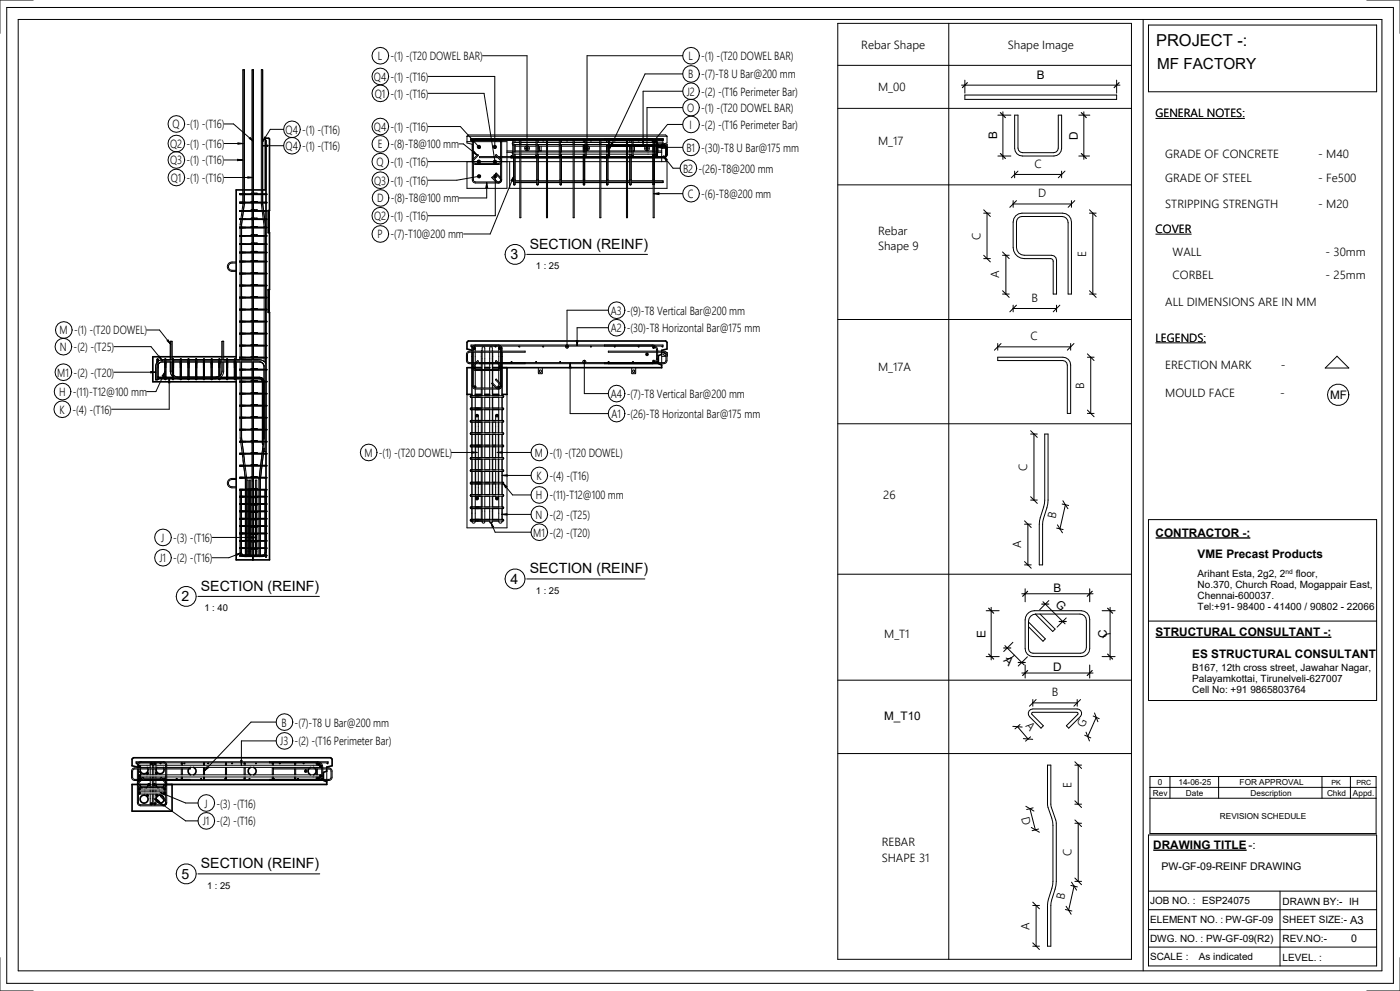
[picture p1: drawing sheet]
<svg xmlns="http://www.w3.org/2000/svg" width="420mm" height="297mm" viewBox="0 0 420 297" stroke-linecap="round" stroke-linejoin="round" font-family="sans-serif">
<defs><g id="words">
<text font-size="4.9" x="346.9" y="13.9">PROJECT -:</text>
<text font-size="4.6" x="347.2" y="20.7">MF FACTORY</text>
<g font-size="4.2">
<text x="153.2" y="77.7">3</text>
<text x="158.9" y="74.6">SECTION (REINF)</text>
<text x="158.9" y="171.9">SECTION (REINF)</text>
<text x="60.3" y="177.1">SECTION (REINF)</text>
<text x="153.2" y="175">4</text>
<text x="54.5" y="180.3">2</text>
<text x="54.5" y="263.4">5</text>
<text x="60.3" y="260.3">SECTION (REINF)</text>
</g>
<g font-size="3.5">
<text x="258.4" y="14.6">Rebar Shape</text>
<text x="302.4" y="14.6">Shape Image</text>
<text x="113.4" y="18.1">L</text>
<text x="117.2" y="18.1">-(1) -(T20 DOWEL BAR)</text>
<text x="206.5" y="23.5">B -(7)-T8 U Bar@200 mm</text>
<text x="206.6" y="18.1">L</text>
<text x="210.4" y="18.1">-(1) -(T20 DOWEL BAR)</text>
<text x="311.1" y="23.8">B</text>
<text x="112.2" y="24.3">Q4 -(1) -(T16)</text>
<text x="112.5" y="29.3">Q1 -(1) -(T16)</text>
<text x="206.1" y="28.7">J2 -(2) -(T16 Perimeter Bar)</text>
<text x="263.5" y="27.4">M_00</text>
<text x="206.2" y="33.6">O -(1) -(T20 DOWEL BAR)</text>
<text x="346.7" y="35.2">GENERAL NOTES:</text>
<text x="51.8" y="38.5">Q -(1) -(T16)</text>
<text x="85.7" y="40.1">Q4 -(1) -(T16)</text>
<text x="112.2" y="39.3">Q4 -(1) -(T16)</text>
<text x="206.9" y="38.7">I</text>
<text x="210.4" y="38.7">-(2) -(T16 Perimeter Bar)</text>
<text x="299.2" y="41.8" transform="rotate(-90 299.2 41.8)">B</text>
<text x="323.5" y="41.9" transform="rotate(-90 323.5 41.9)">D</text>
<text x="51" y="44.4">Q2 -(1) -(T16)</text>
<text x="85.7" y="45">Q4 -(1) -(T16)</text>
<text x="113.3" y="44.5">E -(8)-T8@100 mm</text>
<text x="205.9" y="45.5">B1 -(30)-T8 U Bar@175 mm</text>
<text x="263.5" y="43.5">M_17</text>
<text x="349.6" y="47.3">GRADE OF CONCRETE</text>
<text x="395.5" y="47.3">- M40</text>
<text x="51" y="49.3">Q3 -(1) -(T16)</text>
<text x="113" y="49.8">Q -(1) -(T16)</text>
<text x="204.9" y="51.8">B2 -(26)-T8@200 mm</text>
<text x="310.4" y="50.3">C</text>
<text x="51.2" y="54.6">Q1 -(1) -(T16)</text>
<text x="112.2" y="55.4">Q3 -(1) -(T16)</text>
<text x="206.4" y="59.4">C -(6)-T8@200 mm</text>
<text x="311.5" y="59.2">D</text>
<text x="349.6" y="54.6">GRADE OF STEEL</text>
<text x="395.5" y="54.6">- Fe500</text>
<text x="113.2" y="60.7">D -(8)-T8@100 mm</text>
<text x="349.6" y="62.3">STRIPPING STRENGTH</text>
<text x="395.5" y="62.3">- M20</text>
<text x="112.2" y="66">Q2 -(1) -(T16)</text>
<text x="113.3" y="71.5">P -(7)-T10@200 mm</text>
<text x="263.5" y="70.3">Rebar</text>
<text x="294.2" y="71.8" transform="rotate(-90 294.2 71.8)">C</text>
<text x="346.7" y="69.9">COVER</text>
<text x="263.5" y="75">Shape 9</text>
<text x="325.9" y="76.9" transform="rotate(-90 325.9 76.9)">E</text>
<text x="351.8" y="76.8">WALL</text>
<text x="397.8" y="76.8">- 30mm</text>
<text x="299.8" y="83.5" transform="rotate(-90 299.8 83.5)">A</text>
<text x="351.8" y="83.5">CORBEL</text>
<text x="397.8" y="83.5">- 25mm</text>
<text x="183.3" y="94.3">A3 -(9)-T8 Vertical Bar@200 mm</text>
<text x="309.5" y="90.5">B</text>
<text x="349.6" y="91.6">ALL DIMENSIONS ARE IN MM</text>
<text x="17.9" y="100.3">M -(1) -(T20 DOWEL)</text>
<text x="183.3" y="99.6">A2 -(30)-T8 Horizontal Bar@175 mm</text>
<text x="309.2" y="102">C</text>
<text x="17.9" y="105.3">N -(2) -(T25)</text>
<text x="346.7" y="102.5">LEGENDS:</text>
<text x="17.2" y="112.9">M1 -(2) -(T20)</text>
<text x="263.5" y="111.2">M_17A</text>
<text x="349.6" y="110.8">ERECTION MARK</text>
<text x="384.3" y="110.8">-</text>
<text x="17.7" y="118.8">H -(11)-T12@100 mm</text>
<text x="183.3" y="119.3">A4 -(7)-T8 Vertical Bar@200 mm</text>
<text x="325.3" y="116.5" transform="rotate(-90 325.3 116.5)">B</text>
<text x="349.6" y="119.1">MOULD FACE</text>
<text x="384.2" y="119.1">-</text>
<text x="399.1" y="119.7">MF</text>
<text x="17.8" y="124">K -(4) -(T16)</text>
<text x="183.5" y="125.3">A1 -(26)-T8 Horizontal Bar@175 mm</text>
<text x="109.3" y="137">M -(1) -(T20 DOWEL)</text>
<text x="160.5" y="137">M -(1) -(T20 DOWEL)</text>
<text x="161" y="143.9">K -(4) -(T16)</text>
<text x="308.3" y="141.1" transform="rotate(-90 308.3 141.1)">C</text>
<text x="160.8" y="149.7">H -(11)-T12@100 mm</text>
<text x="265" y="149.6">26</text>
<text x="160.7" y="155.6">N -(2) -(T25)</text>
<text x="316.7" y="155.5" transform="rotate(-77 316.7 155.5)">B</text>
<text x="160" y="160.9">M1 -(2) -(T20)</text>
<text x="346.8" y="160.9">CONTRACTOR -:</text>
<text x="48.4" y="162.5">J</text>
<text x="52" y="162.5">-(3) -(T16)</text>
<text x="306.4" y="164.4" transform="rotate(-90 306.4 164.4)">A</text>
<text x="359.3" y="167.3">VME Precast Products</text>
<text x="47.8" y="168.6">J1 -(2) -(T16)</text>
<text x="316.1" y="177.4">B</text>
<text x="316.5" y="181.5" transform="rotate(45 316.5 181.5)">G</text>
<text x="265.3" y="191.1">M_T1</text>
<text x="295.7" y="191.1" transform="rotate(-90 295.7 191.1)">E</text>
<text x="332.2" y="191.2" transform="rotate(-90 332.2 191.2)">C</text>
<text x="346.8" y="190.7">STRUCTURAL CONSULTANT -:</text>
<text x="357.7" y="197.1">ES STRUCTURAL CONSULTANT</text>
<text x="301" y="198.2" transform="rotate(45 301 198.2)">A</text>
<text x="316" y="201.2">D</text>
<text x="315.6" y="208.7">B</text>
<text x="265.3" y="215.9">M_T10</text>
<text x="84.5" y="217.8">B -(7)-T8 U Bar@200 mm</text>
<text x="307.6" y="217.5" transform="rotate(49 307.6 217.5)">A</text>
<text x="325.3" y="218.2" transform="rotate(-66 325.3 218.2)">G</text>
<text x="84.1" y="223.5">J3 -(2) -(T16 Perimeter Bar)</text>
<text x="321.5" y="236.1" transform="rotate(-90 321.5 236.1)">E</text>
<text x="61.3" y="242.1">J</text>
<text x="65" y="242.1">-(3) -(T16)</text>
<text x="306.4" y="245.2" transform="rotate(76 306.4 245.2)">D</text>
<text x="60.8" y="247.4">J1 -(2) -(T16)</text>
<text x="264.6" y="253.7">REBAR</text>
<text x="321.5" y="256.6" transform="rotate(-90 321.5 256.6)">C</text>
<text x="346" y="254.5">DRAWING TITLE</text>
<text x="374.6" y="254.5">-:</text>
<text x="264.6" y="258.4">SHAPE 31</text>
<text x="319.3" y="269.8" transform="rotate(-77 319.3 269.8)">B</text>
<text x="308.9" y="278.7" transform="rotate(-90 308.9 278.7)">A</text>
</g>
<text font-size="3.4" x="405.1" y="276.9">A3</text>
<g font-size="3.2">
<text x="348.5" y="260.9">PW-GF-09-REINF DRAWING</text>
<text x="405.5" y="282.4">0</text>
</g>
<g font-size="3">
<text x="359.3" y="172.9">Arihant Esta, 2g2, 2</text>
<text x="388.8" y="172.9">floor,</text>
<text x="359.3" y="176.2">No.370, Church Road, Mogappair East,</text>
<text x="359.3" y="179.5">Chennai-600037.</text>
<text x="359.3" y="182.8">Tel:+91- 98400 - 41400 / 90802 - 22066</text>
<text x="357.7" y="201.1">B167, 12th cross street, Jawahar Nagar,</text>
<text x="357.7" y="204.4">Palayamkottai, Tirunelveli-627007</text>
<text x="357.7" y="207.8">Cell No: +91 9865803764</text>
<text x="345.1" y="270.9">JOB NO. :</text>
<text x="360.7" y="271.1">ESP24075</text>
<text x="384.8" y="271.4">DRAWN BY:-</text>
<text x="404.8" y="271.4">IH</text>
<text x="345.1" y="276.8">ELEMENT NO. :</text>
<text x="367.7" y="276.8">PW-GF-09</text>
<text x="384.8" y="276.8">SHEET SIZE:-</text>
<text x="345.1" y="282.4">DWG. NO. :</text>
<text x="345.1" y="287.7">SCALE :</text>
<text x="359.7" y="287.7">As indicated</text>
<text x="361.9" y="282.4">PW-GF-09(R2)</text>
<text x="384.8" y="282.4">REV.NO:-</text>
<text x="384.8" y="288">LEVEL. :</text>
</g>
<g font-size="2.8">
<text x="160.8" y="80.7">1 : 25</text>
<text x="160.8" y="178">1 : 25</text>
<text x="61.3" y="183.3">1 : 40</text>
<text x="62.1" y="266.4">1 : 25</text>
</g>
<g font-size="2.5">
<text x="345.9" y="238.6">Rev</text>
<text x="347.4" y="235.3">0</text>
<text x="353.6" y="235.3">14-06-25</text>
<text x="355.9" y="238.6">Date</text>
<text x="372" y="235.3">FOR APPROVAL</text>
<text x="375.3" y="238.6">Description</text>
<text x="398.2" y="238.6">Chkd</text>
<text x="406" y="238.6">Appd.</text>
<text x="366" y="245.4">REVISION SCHEDULE</text>
</g>
<g font-size="2.1">
<text x="399.5" y="235.2">PK</text>
<text x="407" y="235.2">PRC</text>
</g>
<text font-size="2" x="385.7" y="172">nd</text>
</g></defs>
<g fill="none" stroke="#000" stroke-width=".5">
<path d="M72.9 56.9h-2v50.1h-3.8M73.3 56.9h2.4M76.1 56.9h2.3M78.8 56.9h.8v-15.5h1l.3 .3v21.4h-.4v6.7h.4v17h-.4v6.8h.4v74.2h-10v-53.3h-25v-7.5h5.2M51.6 107h15M141.6 105l-1.5-.4v-2l.4-.4h59.2l.4 .4v2l-1.6 .4v.3M141.6 110.2h-1.5v8h1.5M142.6 110.2h1.8M142.6 118.2h1.8M145.5 110.2h1.4M145.5 118.2h1.4M147.8 110.2h1.9"/>
<path d="M147.8 118.2h1.9M152.1 110.2v8h-1.4M197.6 109l.9 .4v.8h-47.8M198.5 105.6v.6l-1 .4v2.1M75.9 166.9v.9M41.2 230l-1.6-.4v-2l.4-.4h59.2l.4 .4v2l-1.6 .4v.2M41.2 235.2h-1.6v8h12v-8M41.5 231.3l.7 .3v.7M41.6 235.2h3.5M41.7 234.2l-.2 .1M42 235.2l.2 .5M42 235.2h.1"/>
<path d="M42.1 230.5a1.19 1.19 0 0 0 1.1 1.5 1.19 1.19 0 0 0 1.2-1.5M42.2 232.9v.4M42.3 230.1l-.1 .1M42.4 236l.2 .2M44.1 236l-.3 .2M44.2 230.1l.1 .1M44.4 235.2h.1M44.4 235.2l-.1 .5M45.7 235.2h.4M46.9 230.5a1.19 1.19 0 0 0 1.1 1.5 1.19 1.19 0 0 0 1.2-1.5M47.1 230.1l-.1 .1M47.2 236l.2 .2"/>
<path d="M48.9 236l-.3 .2M49 230.1l.1 .1M49.2 239.8l-.5 .7-.4 .2M49.2 239.4a1.19 1.19 0 0 0-1.2-1 1.19 1.19 0 0 0-1.2 1.1 1.19 1.19 0 0 0 1 1.2M49.2 235.2l-.1 .5M49.7 235.2h-2.9l.2 .5M56.6 230.5l-.1 .3a1.19 1.19 0 0 0 .7 1.5M57.2 230.1l-.3 .1M58 230.1a1.19 1.19 0 0 1 .8 1.1 1.19 1.19 0 0 1-.7 1.1M75.2 230.1a1.19 1.19 0 0 0-.7 1.1 1.19 1.19 0 0 0 .7 1.1M76.1 230.1a1.19 1.19 0 0 1 .8 1.1 1.19 1.19 0 0 1-.8 1.1M92.6 230.5l-.1 .3a1.19 1.19 0 0 0 .7 1.5"/>
<path d="M93.2 230.1l-.3 .1M94.1 230.1l.3 .1M94.7 230.5l.1 .3a1.19 1.19 0 0 1-.7 1.5M97.1 234l.9 .4v.8h-48M98 230.5v.7l-1 .4v2.1"/>
<circle cx="43.2" cy="239.6" r="1.2"/>
</g>
<g fill="none" stroke="#000" stroke-width=".3">
<path d="M2 2.2h416.1v292.6h-416.1zM5.5 5.8h409.2v285.3h-409.2zM10 0h-10v10M144.8 16.7h13.3v27.7M204.8 16.7h-28.7v27.7M251.4 7h88.1v280.6h-88.1zM251.4 19.6h88.1M284.7 7v280.6M343 5.8v285.3M344.6 7.5h68.5v20h-68.5zM410.1 0h10v10M67.2 37.2h2.9l6 5.2"/>
<path d="M85.1 38.8h-4l-2.3 3.7M128.4 37.9h9.7l5.6 6.1M128.4 28h16.8l3.3 20.5M128.4 22.9h20.1v21.2M204.8 27.4h-11.8v15.6M204.8 37.3h-4.5l-4.1 5.1M204.8 22.2h-11.2l-10.6 22.2M204.8 32.3h-10.7v12.2M251.4 32.5h88.1M289.5 28.5h45.5v1.3h-45.5zM304.4 34.5h1v9.9l.2 .7 .5 .5 .7 .2h9.4l.7-.2 .5-.5 .1-.7v-9.9h1v10a2.31 2.31 0 0 1-2.3 2.3h-9.4a2.31 2.31 0 0 1-2.4-2.3zM67.2 43h5.7"/>
<path d="M67.2 48h5.6M67.2 53.2h8.7M71.3 47.8l1.5 .2-1.5 .2zM71.4 42.8l1.5 .2-1.5 .2zM72 58.1h7.7M72 58.1h.5zM72 58.3h.5h-.4M72 58.1v.2M72 58.1h.8M72 58.3h.8M72 58.3h7.7M72.9 58.1v-37.2h.4v37.2"/>
<path d="M72.9 58.3v2.3M73.3 58.3v2.3M74.4 53l1.5 .2-1.5 .2zM75.1 41.2l1 1.2-1.3-.9zM75.4 57.9h.9M75.4 57.9v.2M75.4 57.9h.3v-37h.4v37h1v.2M75.7 58.3v2.1h-.3M76.1 58.3v2.1h1v.2M78.4 58.1v-37.2h.4v37.2M78.4 58.3v2.3M78.8 43.7l1.5-.2v.4z"/>
<path d="M78.8 43.7h6.3M78.8 58.3v2.3M79.4 41.1l.4 .2-1 1.2zM79.7 42.2h.2v124.9h-.2zM79.9 58.1l.2 .1-.2 .1M128.4 48.5h21.8M137.7 43.1h1.3l4.2 3.4M140.1 42.5h1.6M140.1 40.8h60M141.3 41.7h57.6v.3h-57.6zM141.5 42l.2 .2-.2 .1zM141.7 43.3l-1.6-.4v-2l.4-.4h59.2l.4 .4v2l-1.6 .4"/>
<path d="M142 42l-.3 .6 .1 11.8 .9 .5h6.9l.6-.3 .3-.7M142 47.7l1.4-1.4 .2 .2-1.4 1.4a.64 .64 0 0 0-.1 .7 .64 .64 0 0 0 .6 .4h6.9a.64 .64 0 0 0 .6-.4 .64 .64 0 0 0-.2-.7l-1.3-1.4 .2-.2 1.3 1.4a.96 .96 0 0 1 .2 1 .96 .96 0 0 1-.8 .6h-6.9a.96 .96 0 0 1-.9-.6 .96 .96 0 0 1 .2-1zM142 49.1v4.8l.2 .5 .5 .1h6.1M142.1 42.5h8.1M142.2 45.3l1 1.2-1.3-.7zM142.7 42l-.5 .2-.2 .4v5M143.6 43.8l.4 .2-.2 .4-.3-.1zM143.6 48.2l.4 .2-.3 .4-.2-.1zM143.6 52.6l.4 .2-.3 .4-.2-.1zM143.7 52.9l-6.6 1.1h-8.7M146 54.8l.3 1.5h-.5zM146 54.8v4.5h-8.3"/>
<path d="M148.3 52.7h.5l-.1 .5h-.3zM148.3 48.3h.5v.2l-.4 .3zM148.3 43.8l.5 .1-.2 .5-.2-.1zM148.6 52.8v11.9h-20.2M148.6 42h.2l-.2 .3zM149.1 46.9h-5.2v.4h5.5M149.5 46.9h.7M149.6 42l.4 .2 .2 .4v5M149.8 47.3h.4M150.2 49.1v4.8a.64 .64 0 0 1-.4 .6 .64 .64 0 0 1-.7-.1l-1.3-1.4-.3 .2 1.4 1.4a.96 .96 0 0 0 1 .2 .96 .96 0 0 0 .6-.9M150.2 53.2l-1.3-1.3-.2 .2 1.3 1.4a.64 .64 0 0 1 .2 .7 .64 .64 0 0 1-.6 .3M150.3 42l.2 .6v11.3"/>
<path d="M150.5 42.5h1.6v4.4M150.5 48.5h3.6M152.1 45.3h1.7M152.1 47.3v9.2h-12v-8M152.1 45.7h1.7M152.9 48.5v8h3.1M153.3 46.9v.4M153.4 46.7l.2 .1-.2 .1zM153.8 42.2v4.6l.2 .1 .2-.1v-4.6M153.8 42.1l.2-.1 .2 .1M153.8 42.7l-.1 .3 .1 .3M153.8 45.6l-.1 .3 .1 .3"/>
<path d="M153.8 42.1v.1M154.1 47.3v8l.2 .2 .2-.2M154.1 46.9h.1M154.1 54.3v.4M154.2 52.9l-.4 1.4-.5-.2zM154.2 52.9l-7.1 17.2h-8M154.2 42.1h.3v.6M154.2 42.7h1.8M154.2 42.1v.1M154.2 43.3h1.8l-1.5 .1M154.2 45.6h1.8M154.2 46.2h1.8"/>
<path d="M154.5 43.3v1.1M154.5 53.9v.4h1.5M154.5 53.9v1.4M154.5 45.3h1.5M154.5 48.5h1.5M154.5 43.8h1.5M154.5 43.3v2.3M154.5 46.2v.7M154.5 47.3v6.6M154.5 42.6h1.5M155.8 42h.2l-.2 .3zM156 46.9v-4.7l.1-.1 .2 .1v4.7"/>
<path d="M156 54.7h-1.5v.6M156 47.3v18h.3v-18M156.3 54.7h4.8v.6M156.3 45.3h4.6M156.3 48.5h4.8M156.3 56.5h7.7M156.3 43.8h4.6M156.3 43.3h4.6M156.3 42.7h4.6M156.3 46.2h4.6M156.3 45.6h4.6M156.3 42.6h4.6"/>
<path d="M160.7 46.7l.3 .1-.3 .1zM160.9 42.2v4.6l.1 .1 .2-.1v-4.6M160.9 42.1l.1-.1 .2 .1M160.9 42.1v.1M161.1 53.9v.4h-4.8M161.1 55.3l.2 .2 .2-.2M161.1 53.9v1.4M161.1 46.9h.1M161.1 47.3v6.6M161.2 42.1h.3v.6M161.2 42.1v.1M161.2 43.3h2.8"/>
<path d="M161.2 42.7h2.8M161.2 46.2h2.8M161.2 45.6h2.8M161.5 44.4v-1.1v2.3M161.5 53.9v.4h2.5M161.5 53.9v1.4M161.5 45.3h2.5M161.5 48.5h2.5M161.5 43.8h2.5M161.5 46.2v.7M161.5 47.3v6.6M161.5 42.6h2.5"/>
<path d="M161.9 45.2h.5M161.9 43.8v1.5M162.4 43.8v1.5M162.9 42h.2l-.2 .3zM164 46.9v-4.7l.1-.1 .2 .1v4.7M164 54.7h-2.5v.6M164 47.3v18h.3v-18M164.3 54.7h3.8v.6M164.3 45.3h3.5M164.3 48.5h3.8M164.3 56.5h7.7M164.3 43.8h3.5"/>
<path d="M164.3 43.3h3.5M164.3 42.7h3.5M164.3 46.2h3.5M164.3 45.6h3.5M164.3 42.6h3.5M167.8 42.2v4.6l.2 .1 .1-.1v-4.6M167.8 42.1l.2-.1 .1 .1M167.8 42.1v.1M167.9 46.7l.3 .1-.3 .1zM168.1 53.9v.4h-3.8M168.1 55.3l.2 .2 .2-.2M168.1 53.9v1.4"/>
<path d="M168.1 46.9h.1M168.1 47.3v6.6M168.1 42.1h.3l.1 .6M168.1 42.1v.1M168.1 43.3h3.9M168.1 42.7h3.9M168.1 46.2h3.9M168.1 45.6h3.9M168.5 44.4v-1.1v2.3M168.5 53.9v.4h3.5M168.5 53.9v1.4M168.5 45.3h3.5"/>
<path d="M168.5 48.5h3.5M168.5 43.8h3.5M168.5 46.2v.7M168.5 47.3v6.6M168.5 42.6h3.5M170.1 42h.2l-.2 .3zM172 46.9v-4.7l.1-.1 .2 .1v4.7M172 54.7h-3.5v.6M172 47.3v18h.3v-18M172.3 54.7h2.7v.6M172.3 45.3h2.7M172.3 48.5h2.7"/>
<path d="M172.3 56.5h7.7M172.3 43.8h2.7M172.3 42.7h3.3M172.3 46.2h3.3M172.3 45.6h3.3M172.3 42.6h2.7M175 44.4v-1.1v2.3M175 53.9v.4h-2.7M175 55.3l.2 .2 .2-.2M175 53.9v1.4M175 42.7l.2-.7 .2 .7M175 46.2v.7"/>
<path d="M175 47.3v6.6M175.2 46.7l.3 .1-.3 .1zM175.4 44.4v-1.1v2.3M175.4 53.9v.4h4.6M175.4 53.9v1.4M175.4 45.3h.2M175.4 48.5h4.6M175.4 43.8h.2M175.4 46.2v.7M175.4 47.3v6.6M175.4 42.6h.2M175.6 42.1v.1"/>
<path d="M175.6 43.3l-3.3 .1M175.6 42l.3 .1v4.7l-.2 .1-.1-.1zM175.9 45.3h4.1M175.9 43.8h4.1M175.9 43.3h4.1M175.9 42.7h4.1M175.9 46.2h4.1M175.9 45.6h4.1M175.9 42.6h4.1M177.3 42h.1l-.1 .3zM180 46.9v-4.7l.1-.1 .2 .1v4.7M180 54.7h-4.6v.6"/>
<path d="M180 47.3v18h.3v-18M180.3 54.7h1.7v.6M180.3 45.3h1.7M180.3 48.5h1.7M180.3 56.5h7.7M180.3 43.8h1.7M180.3 42.7h2.3M180.3 46.2h2.3M180.3 45.6h2.3M180.3 42.6h1.7M182 44.4v-1.1v2.3M182 53.9v.4h-1.7"/>
<path d="M182 55.3l.2 .2 .2-.2M182 53.9v1.4M182 42.7l.2-.7 .2 .7M182 46.2v.7M182 47.3v6.6M182.4 44.4v-1.1v2.3M182.4 53.9v.4h5.6M182.4 53.9v1.4M182.4 45.3h.2M182.4 48.5h5.6M182.4 43.8h.2M182.4 46.2v.7"/>
<path d="M182.4 47.3v6.6M182.4 42.6h.2M182.5 46.7l.3 .1-.3 .1zM182.6 43.5l-.1 .3M182.6 42.1v.1M182.6 43.3l-2.3 .1M182.6 42l.3 .1v4.7l-.2 .1-.1-.1zM182.9 45.3h5.1M182.9 43.5h5.1M182.9 43.8h5.1M182.9 43.3h5.1M182.9 42.7h5.1"/>
<path d="M182.9 46.2h5.1M182.9 45.6h5.1M182.9 42.6h5.1M183.4 42.9l.5 .2-.9 1.3zM184.4 42h.2l-.2 .3zM188 46.9v-4.7l.1-.1 .2 .1v4.7M188 54.7h-5.6v.6M188 47.3v18h.3v-18M188.3 54.7h.7v.6M188.3 45.3h.7M188.3 48.5h.7M188.3 56.5h7.7"/>
<path d="M188.3 43.5h1.3M188.3 43.8h1.3M188.3 42.7h1.3M188.3 46.2h1.3M188.3 45.6h1.3M188.3 42.6h.7M189 43.3v.2zM189 44.4v-.6v1.8M189 53.9v.4h-.7M189 55.3l.2 .2 .2-.2M189 53.9v1.4M189 42.7l.2-.7 .2 .7"/>
<path d="M189 46.2v.7M189 47.3v6.6M189.4 53.9v.4h6.5v-.4M189.4 55.3v-.6h6.5v.6M189.4 43.3v.2zM189.4 44.4v-.6v1.8M189.4 53.9v1.4M189.4 45.3h.2M189.4 48.5h6.5M189.4 46.2v.7M189.4 47.3v6.6M189.4 42.6h.2"/>
<path d="M189.6 42.1v.1M189.6 43.3l-1.3 .1M189.7 42l.3 .1v4.7l-.2 .1-.2-.1zM189.8 46.7l.3 .1-.3 .1zM190 42.7h6M190 45.6h6M190 46.2h6M190 45.3h5.9M190 45.2h.4M190 43.5h6M190 43.8h6M190 43.3l5.9 .1"/>
<path d="M190 42.6h5.9M190.4 43.8v1.5M191.6 42h.2l-.2 .3zM192.8 41.5h.4l-.2 1.5zM194.4 43.3h1.6M195.9 43.3v.2zM195.9 44.4v-.6v1.8M195.9 55.3l.1 .1M195.9 53.9v1.4M195.9 46.2v.7M195.9 47.3v6.6M196 47.3v18h.3v-18"/>
<path d="M196 46.9h-.3M196 42.1l.4 .2v.3h-.5zM196 46.2l.4 .3-.3 .4-.2-.2zM196 42l-.1 .7M196.1 42h-.4l.8 .3-.2-.1M196.2 58.1l1.5-.3v.5zM196.2 58.1h8.6M196.3 42.2v4.7M196.3 42.2l-.2-.1-.1 .1v4.7M196.3 46.2h.2M196.3 45.6h.2M196.3 53.9v.4h2.6v.4h-2.6v.6z"/>
<path d="M196.3 55.3v.1M196.3 42.2v.5h.2M196.3 45.3h.2M196.3 48.5h3.8v8h-3.8M196.3 42.6h.2M196.5 43.3l-.2 .2h.2M196.5 42.2v4.6l.2 .1 .1-.1M196.5 42.1l.2-.1 .1 .1M196.5 46.7l-.2 .1M196.5 43.8h-.2v.6M196.5 42.1v.1M196.8 42.1l.4 .5h1.7v.5h-1.6v.2z"/>
<path d="M196.8 43.8h2.5l.5 .7M196.8 42.2v4.6M196.8 42.6l.2 .7M196.8 42.6l.1 .3M196.8 42.7l.2 .6M196.8 45.6l.2 .3M196.8 45.3h.2M196.8 43.5h2.4M196.8 42.1v.1M196.8 42.6h.1M196.9 45.7h.1M197 46l-.2 .2"/>
<path d="M197 43l-.2 .3M197 45.7l-.2 .6 .2-.3M197 43.3v.2M197 43.8v1.9M197 45.7v.3M197 46.7l.3 .1-.3 .1zM197.3 44.2l1.5-.3v.5zM197.3 44.2h7.5M197.3 45.7l-.5 1.1M197.3 45.3h1.2M197.3 45.7h1.2M197.3 43.3v.2"/>
<path d="M197.3 43.8v1.9M197.3 46.9v.4M198.5 43.3v.2M198.5 43.8v3.1M198.5 47.3v1.2M198.5 44.5h1.3M198.5 43.3l1.7 .1-.1 1M198.7 42h.2l-.2 .3zM199.1 46.8l1.1 1-.4 .3zM199.1 46.8l2.8 3.6h2.1M199.1 43.8l.1 .3h.5M199.2 43.5l.7 .3 .2 .7"/>
<path d="M199.5 43.6l.4 .2M199.8 44.5v2l-.6 .4h-48.7M200.1 44.5v2.1l-.2 .4-.7 .3h-48.7M251.4 55.4h88.1M70.9 78.9a2.19 2.19 0 0 0-2.2 .4 1.09 1.09 0 0 0 .9 1.7h1.3M70.9 78.5h-1.3a1.41 1.41 0 0 0-1.4 1.5 1.41 1.41 0 0 0 1.4 1.4h1.3M72 78.3h.1M72 78.3h.5M72 78.3v.2M72 78.3h.8M72 78.5h.8M72 75.6h.1"/>
<path d="M72 75.6h.5M72 75.6v.2M72 75.6h.8M72 75.8h.8M72 73.1h.1M72 73.1h.5M72 73.1v.2M72 73.1h.8M72 73.3h.8M72 70.6h.1M72 70.6h.5M72 70.6v.2"/>
<path d="M72 70.6h.8M72 70.8h.8M72 68.1h.1M72 68.1h.5M72 68.1v.2M72 68.1h.8M72 68.3h.8M72 65.6h.3M72 65.6h7.7M72 65.6v.2M72 65.8h.3M72 65.6h.8"/>
<path d="M72 65.8h.8M72 63.1h7.7M72 63.1h.5zM72 63.3h.5h-.4M72 63.1v.2M72 63.1h.8M72 63.3h.8M72 60.6h7.7M72 60.6h.5zM72 60.8h.5h-.4M72 60.6v.2M72 60.6h.8"/>
<path d="M72 60.8h.8M72 78.5h.1M72 75.8h.1M72 73.3h.1M72 70.8h.1M72 68.3h.1M72 63.3h7.7M72 60.8h7.7M72.1 68.3v2.3M72.1 70.8v2.3M72.1 73.3v2.3M72.1 75.8v2.5"/>
<path d="M72.1 78.5v3.4M72.1 78.5h.4M72.1 75.8h.4M72.1 73.3h.4M72.1 70.8h.4M72.1 68.3h.4M72.1 65.8h7.6M72.3 65.8l-.2 2.3M72.5 78.5h7.2M72.5 75.6h7.2M72.5 70.6h7.2M72.5 68.1h7.2"/>
<path d="M72.5 78.3h7.2M72.5 75.8h7.2M72.5 73.1h7.2M72.5 73.3h7.2M72.5 70.8h7.2M72.5 68.3h7.2M72.5 68.3v2.3M72.5 70.8v2.3M72.5 73.3v2.3M72.5 75.8v2.5M72.5 78.5v3.4M72.5 67.2v.9"/>
<path d="M72.5 67.2l.2-1.4-.2 1.5M72.5 67.2h.1M72.5 67.3v.1M72.5 67.3h.1M72.6 63.3l-.3 2.3M72.9 61l-.3 2.1M72.9 60.8v.2M72.9 61h.1M73 63.3l-.3 2.3M73.3 60.8l-.3 2.3M75.4 75.6h.9M75.4 75.4h.9"/>
<path d="M75.4 75.4v.2M75.4 75.6h.3M75.4 73.1h.9M75.4 72.9h.9M75.4 72.9v.2M75.4 73.1h.3M75.4 70.6h.9M75.4 70.4h.9M75.4 70.4v.2M75.4 70.6h.3M75.4 68.1h.9M75.4 67.9h.9"/>
<path d="M75.4 67.9v.2M75.4 68.1h.3M75.4 65.6h.9M75.4 65.4h.9M75.4 65.4v.2M75.4 65.6h.3M75.4 63.1h.9M75.4 62.9h.9M75.4 62.9v.2M75.4 63.1h.3M75.4 60.4v.2h.9M75.4 60.4h.9"/>
<path d="M75.4 78.3h.9M75.4 78.1h.9M75.4 78.1v.2M75.4 78.3h.3M75.7 65.8v2.1h-.3M75.7 60.9v.2M75.7 60.8v.3M75.7 73.3v2.1h-.3M75.7 70.8v2.1h-.3M75.7 68.3v2.1h-.3M75.7 63.3v2.1h-.3M75.7 61.1v1.8h-.3"/>
<path d="M75.7 78.5v3.2h-.3M75.7 75.8v2.3h-.3M76.1 65.8v2.1h1v.2M76.1 60.9v.2M76.1 60.8v.3M76.1 61.1v1.8h1v.2h-1M76.1 63.3v2.1h1v.2M76.1 68.3v2.1h1v.2M76.1 70.8v2.1h1v.2h-1M76.1 73.3v2.1h1v.2M76.1 75.8v2.3h1v.2M76.1 78.5v3.2h1v.2"/>
<path d="M78.4 60.8l.3 2.3M78.7 63.3l.3 2.3M78.8 61.1h.1M78.8 61h.1M78.8 60.8v.3M78.8 61v.2M78.8 61.1l.3 2M79 65.8l.2 2.1M79.1 63.3l.3 2.3M79.2 67.9h.1M79.2 67.9l.1 .2M79.3 68.3v2.3"/>
<path d="M79.3 70.8v2.3M79.3 73.3v2.3M79.3 75.8v2.5M79.3 78.5v3.4M79.4 65.8l.2 2M79.7 67.7v.3M79.7 68.3v2.3M79.7 70.8v2.3M79.7 73.3v2.3M79.7 75.8v2.5M79.7 78.5v3.4M79.7 67.9v.2"/>
<path d="M79.9 78.3l.2 .1-.2 .1M79.9 75.6l.2 .1-.2 .1M79.9 73.1l.2 .1-.2 .1M79.9 70.6l.2 .1-.2 .1M79.9 68.1l.2 .1-.2 .1M79.9 65.6l.2 .1-.2 .1M79.9 63.1l.2 .1-.2 .1M79.9 60.6l.2 .1-.2 .1M80.9 62.8v7.3M304.8 64.7l.8-.6 1.1-.2h12.2a2.64 2.64 0 0 1 2.6 2.6v21.7h-1v-21.5a1.82 1.82 0 0 0-1.8-1.8h-12a1.65 1.65 0 0 0-1.7 1.7v7.6a2.34 2.34 0 0 0 2.3 2.3h8.3l.7 .2 .5 .6 .2 .7v10.2h-1l-.1-10.3-.6-.4h-8a3.3 3.3 0 0 1-3.3-3.3v-7.6l.2-1.1zM44 98.9h3.9l3.3 4.3M72 81.9h.1"/>
<path d="M72 81.9h.5M72 81.9v.2M72 81.9h.8M72 82.1h.8M72 85.5h.1M72 85.5h.5M72 85.5v.2M72 85.5h.8M72 85.7h.8M72 89.1h.1M72 89.1h.5M72 89.1v.2"/>
<path d="M72 89.1h.8M72 89.3h.8M72 92.7h.1M72 92.7h.5M72 92.7v.2M72 92.7h.8M72 92.9h.8M72 96.3h.1M72 96.3h.5M72 96.3v.2M72 96.3h.8M72 96.5h.8"/>
<path d="M72 99.9h.1M72 99.9h.5M72 99.9v.2M72 99.9h.8M72 82.1h.1M72 85.7h.1M72 89.3h.1M72 92.9h.1M72 96.5h.1M72.1 82.1v3.4M72.1 85.7v3.4M72.1 89.3v3.4"/>
<path d="M72.1 92.9v3.4M72.1 96.5v3.4M72.1 82.1h.4M72.1 85.7h.4M72.1 89.3h.4M72.1 92.9h.4M72.1 96.5h.4M72.5 99.9h7.2M72.5 96.3h7.2M72.5 92.7h7.2M72.5 89.1h7.2M72.5 85.5h7.2"/>
<path d="M72.5 81.9h7.2M72.5 82.1h7.2M72.5 85.7h7.2M72.5 89.3h7.2M72.5 92.9h7.2M72.5 96.5h7.2M72.5 82.1v3.4M72.5 85.7v3.4M72.5 89.3v3.4M72.5 92.9v3.4M72.5 96.5v3.4M75.4 99.9h.9"/>
<path d="M75.4 99.7h.9M75.4 99.7v.2M75.4 99.9h.3M75.4 96.3h.9M75.4 96.1h.9M75.4 96.1v.2M75.4 96.3h.3M75.4 92.7h.9M75.4 92.5h.9M75.4 92.5v.2M75.4 92.7h.3M75.4 89.1h.9"/>
<path d="M75.4 88.9h.9M75.4 88.9v.2M75.4 89.1h.3M75.4 85.5h.9M75.4 85.3h.9M75.4 85.3v.2M75.4 85.5h.3M75.4 81.9h.9M75.4 81.7h.9M75.4 81.7v.2M75.4 81.9h.3M75.7 96.5v3.2h-.3"/>
<path d="M75.7 92.9v3.2h-.3M75.7 89.3v3.2h-.3M75.7 85.7v3.2h-.3M75.7 82.1v3.2h-.3M76.1 82.1v3.2h1v.2M76.1 85.7v3.2h1v.2M76.1 89.3v3.2h1v.2M76.1 92.9v3.2h1v.2M76.1 96.5v3.2h1v.2M79.3 82.1v3.4M79.3 85.7v3.4M79.3 89.3v3.4"/>
<path d="M79.3 92.9v3.4M79.3 96.5v3.4M79.7 82.1v3.4M79.7 85.7v3.4M79.7 89.3v3.4M79.7 92.9v3.4M79.7 96.5v3.4M79.9 81.9l.2 .1-.2 .1M79.9 85.5l.2 .1-.2 .1M79.9 89.1l.2 .1-.2 .1M79.9 92.7l.2 .1-.2 .1M79.9 96.3l.2 .1-.2 .1"/>
<path d="M79.9 99.9l.2 .1-.2 .1M80.5 86.8v.5M80.5 93.2v.4M80.9 86.8v6.8M182.5 98.2h-9.3v5.4M182.5 93h-12.4v10.9M251.4 95.8h88.1M34.2 103.9h11.1l3.4 4.2M34.2 111.6h12.5M45.2 111.4l1.5 .2-1.5 .2zM47.1 107.7v5.9M47.1 107.7v.8"/>
<path d="M47.1 107.7l.2-.1 .1 .1M47.1 107.7v.9l-.4 1.2v4h.7v-.2M47.4 108v.3M47.4 113.7v-.2l2.1 .2M47.4 113.7v.1M47.4 112.9v.8M47.4 107.7v5.4h2.1v-4.6M47.4 107.7v.6M47.4 107.8v.5M47.6 107l.3-.2 .8 1.3zM47.7 108.9l.9-.4-.5 .1-.7 .7zM48.6 108.5h.9"/>
<path d="M49.5 107.7v.2M49.5 107.7l.1-.1 .2 .1M49.5 113.7l.1 .1 .2-.1M49.5 112.9v.8M49.5 107.7v.8M49.5 108.5v.5M49.5 107.9a2.42 2.42 0 0 0-2.1 .4M49.5 111.4l-.3 1.5-.5-.2zM49.5 111.4l-2.7 6h-2.8M49.8 113.5v.2M49.8 112.9v.8M49.8 107.7v.8"/>
<path d="M49.8 107.7h.1M49.8 108.5v.5M49.8 108.5v4.6M49.8 113.5l2 .2M49.8 107.9h2M49.8 108.5h2M50.1 102.2l.3-.3 .8 1.3zM50.8 113.3l.2 1.5h-.4zM50.8 113.3v9.4h-17.3M51.1 108.5v2.8l.3 1.1 .4 .5v.8M51.1 107.9v-5.6h.5v5.6M51.6 108.5l.2 3.5"/>
<path d="M51.8 107.7v.2M51.8 107.7l.1-.1 .2 .1M51.8 113.7l.1 .1 .2-.1M51.8 107.7v.8M51.8 108.5v.5M51.8 108.5v4.6h-2M52.1 112.5l1.3 .5zM52.1 113.7v-.2l2 .2M52.1 108.5v5.2M52.1 107.7v.8M52.1 107.7v.2M52.1 108.5v.5"/>
<path d="M52.1 107.9h2M52.1 107.8v.1M52.1 108.5h2M52.1 113.1h2M54.1 107.7v.2M54.1 107.7l.1-.1 .2 .1M54.1 113.7l.1 .1 .2-.1M54.1 112.9v.8M54.1 107.7v.8M54.1 108.5v.5M54.1 108.5v4.5h-.7M54.4 113.7l2-.2v.2"/>
<path d="M54.4 112.9v.8M54.4 107.7v.8M54.4 107.7v.2M54.4 108.5v.5M54.4 108.5v4.5h2v-4.5M54.4 107.9h2M54.4 107.8v.1M54.4 108.5h2M54.4 113.1h2M56.4 107.7v.2M56.4 107.7l.2-.1 .1 .1M56.4 113.7l.2 .1"/>
<path d="M56.4 112.9v.8M56.4 113.7l.2 .1 .1-.1M56.4 107.7v.8M56.4 108.5v.5M56.7 113.7l2-.2v.2M56.7 113.7l-.1 .1M56.7 112.9v.8M56.7 107.7v.8M56.7 107.7v.2M56.7 108.5v.5M56.7 108.5v4.5h2v-4.5M56.7 107.9h2"/>
<path d="M56.7 107.8v.1M56.7 108.5h2M56.7 113.1h2M58.7 107.7v.2M58.7 107.7l.2-.1 .1 .1M58.7 113.7l.2 .1 .1-.1M58.7 112.9v.8M58.7 107.7v.8M58.7 108.5v.5M59 113.7l2-.2v.2M59 112.9v.8M59 107.7v.8"/>
<path d="M59 107.7v.2M59 108.5v.5M59 108.5v4.5h2v-4.5M59 107.9h2M59 107.8v.1M59 108.5h2M59 113.1h2M61 107.7v.2M61 107.7l.2-.1 .1 .1M61 113.7l.2 .1 .1-.1M61 112.9v.8M61 107.7v.8"/>
<path d="M61 108.5v.5M61.3 113.7l2.1-.2v.2M61.3 112.9v.8M61.3 107.7v.8M61.3 107.7v.2M61.3 108.5v.5M61.3 108.5v4.5h2.1v-4.5M61.3 107.9h2.1M61.3 107.8v.1M61.3 108.5h2.1M61.3 113.1h2.1M63.4 107.7v.2"/>
<path d="M63.4 107.7l.1-.1 .2 .1M63.4 113.7l.1 .1 .2-.1M63.4 112.9v.8M63.4 107.7v.8M63.4 108.5v.5M63.7 113.7v-.2l2 .2M63.7 112.9v.8M63.7 107.7v.8M63.7 107.7v.2M63.7 108.5v.5M63.7 108.5v4.5h1.2M63.7 107.9h2"/>
<path d="M63.7 107.8v.1M63.7 108.5h2M63.7 113.1h2M64.9 113l.8-.2zM65.7 107.7v.2M65.7 107.7l.1-.1 .2 .1M65.7 113.7l.1 .1 .2-.1M65.7 108.5v5.2M65.7 107.7v.8M65.7 108.5v.5M66 113.7v-.2l2 .2M66 108.5v5.2"/>
<path d="M66 107.7v.8M66 107.7v.2M66 108.5v.5M66 107.9h2M66 107.8v.1M66 108.5h2M66.6 108.5v3.2l-.6 .9M66.6 107.9v-5.6h.5v5.6M67.1 108.5v2.8a2.18 2.18 0 0 1-1 1.8M68 107.7v.2M68 107.7l.1-.1 .2 .1M68 113.7l.1 .1 .2-.1"/>
<path d="M68 112.9v.8M68 107.7v.8M68 108.5v.5M68 108.5v4.6h-2M68.3 113.7v-.2l2 .2M68.3 112.9v.8M68.3 107.7v.8M68.3 107.7v.2M68.3 108.5v.5M68.3 107.9h2M68.3 107.8v.1M68.3 108.5v4.6h2v-4.6"/>
<path d="M68.3 108.5h2M70.3 107.7v.2M70.3 107.7l.2-.1 .1 .1M70.3 113.7l.2 .1 .1-.1M70.3 112.9v.8M70.3 107.7v.8M70.3 108.5v.5M70.6 112.9v.8M70.6 107.7v.8M70.6 107.7v.2M70.6 108.5v.5M70.6 108.5v4.6l7.7 .1 .5 .3 .3 .8"/>
<path d="M70.6 107.9h7.4M70.6 107.8v.1M70.6 108.5h7.4M70.9 107v.9M70.9 108.5v4.6M70.9 113.5v1M72 100.1h.8M72 103.5h.1M72 103.5h.5M72 103.5v.2M72 103.5h.8M72 103.7h.8"/>
<path d="M72 107.1h.1M72 107.1h.5M72 107.1v.2M72 107.1h.8M72 107.3h.8M72 110.7h.1M72 110.7h.5M72 110.7v.2M72 110.7h.8M72 110.9h.8M72 114.3h.1M72 114.3h.5"/>
<path d="M72 114.3v.2M72 114.3h.8M72 114.5h.8M72 117.9h.1M72 117.9h.5M72 117.9v.2M72 117.9h.8M72 118.1h.8M72 100.1h.1M72 103.7h.1M72 107.3h.1M72 110.9h.1"/>
<path d="M72 114.5h.1M72 118.1h.1M72.1 100.1v3.4M72.1 103.7v3.4M72.1 107.3v.6M72.1 108.5v2.2M72.1 110.9v2.2M72.1 113.5v.8M72.1 114.5v3.4M72.1 118.1v3.4M72.1 100.1h.4M72.1 103.7h.4"/>
<path d="M72.1 107.3h.4M72.1 110.9h.4M72.1 114.5h.4M72.1 118.1h.4M72.5 117.9h7.2M72.5 114.3h7.2M72.5 110.7h7.2M72.5 107.1h7.2M72.5 103.5h7.2M72.5 100.1h7.2M72.5 103.7h7.2M72.5 107.3h7.2"/>
<path d="M72.5 110.9h7.2M72.5 114.5h7.2M72.5 118.1h7.2M72.5 100.1v3.4M72.5 103.7v3.4M72.5 107.3v.6M72.5 108.5v2.2M72.5 110.9v2.2M72.5 113.5v.8M72.5 114.5v3.4M72.5 118.1v3.4M75.3 110.6l.1 .1"/>
<path d="M75.4 117.9h.9M75.4 117.7h.9M75.4 117.7v.2M75.4 117.9h.3M75.4 114.3h.9M75.4 114.1h.9M75.4 114.1v.2M75.4 114.3h.3M75.4 110.7h.9M75.4 110.5h.9M75.4 110.5v.2M75.4 110.7h.3"/>
<path d="M75.4 110.5l-.1 .1M75.4 107.1h.9M75.4 106.9h.9M75.4 106.9v.2M75.4 107.1h.3M75.4 103.5h.9M75.4 103.3h.9M75.4 103.3v.2M75.4 103.5h.3M75.7 118.1v3.2h-.3M75.7 114.5v3.2h-.3M75.7 113.5v.6h-.3"/>
<path d="M75.7 108.5v2h-.3M75.7 103.7v3.2h-.3M75.7 100.1v3.2h-.3M75.7 107.3v.6M75.7 110.9v2.2M76.1 100.1v3.2h1v.2M76.1 103.7v3.2h1v.2M76.1 107.3v.6M76.1 108.5v2h1v.2M76.1 110.9v2.2M76.1 113.5v.6h1v.2M76.1 114.5v3.2h1v.2"/>
<path d="M76.1 118.1v3.2h1v.2M77.9 113.5l-7.3 .2M77.9 113.5l.6 .3 .2 .5-.2-.5zM78 108.5l.8 .4 .4 .9M78 108.5l.9 .4 .3 .9M78.7 114.5v3.4M78.7 118.1v3.4M79.1 114.5v3.4M79.1 118.1v3.4M79.2 109.8v.9M79.2 110.9v3.4M79.2 114.5v3.4"/>
<path d="M79.2 118.1v3.4M79.3 107.3v1.1l-1.3-.5M79.3 100.1v3.4M79.3 103.7v3.4M79.7 107.3v1.8l-.1-.3a1.88 1.88 0 0 0-1.6-.9M79.7 100.1v3.4M79.7 103.7v3.4M79.9 103.5l.2 .1-.2 .1M79.9 107.1l.2 .1-.2 .1M79.9 110.7l.2 .1-.2 .1M79.9 117.9l.2 .1-.2 .1M79.9 114.3h.1"/>
<path d="M79.9 114.5h.1M80 114.3v.2M140.1 118.2v40h12v-40M141.3 103.4h57.6v.3h-57.6zM141.4 119.1h2M141.4 118.6h2M141.4 118.6l-.3 .3 .3 .2M141.4 119.1h.2M141.4 118.6h.2M141.4 119.1h9.5M141.5 103.8l.2 .2-.2 .1zM141.6 118.6h-.2h9.5"/>
<path d="M141.6 106.9v-1.3v3.1M141.6 109v9.6M141.6 119.1v3.2M141.7 109v6.7l.5 .8 7.4 .1 .6-.2 .3-.7M141.7 105.6v3.1M141.8 103.9l-.2 .3v1.1M142 109.4l1.4-1.3 .2 .2-1.4 1.4a.64 .64 0 0 0-.1 .7 .64 .64 0 0 0 .6 .4h6.9a.64 .64 0 0 0 .5-.4 .64 .64 0 0 0-.1-.7l-1.4-1.4 .3-.2 1.3 1.3a.96 .96 0 0 1 .2 1.1 .96 .96 0 0 1-.8 .6h-6.9a.96 .96 0 0 1-.9-.6 .96 .96 0 0 1 .2-1.1zM142 110.8v4.9l.2 .4 .5 .2h6.1M142 105.6v3.1M142 109v.4M142.2 104.2l.5 .2-.1 .2-.5 .1zM142.2 109.9l.5 .3-.3 .4-.3-.2z"/>
<path d="M142.3 103.9l.3 .3v1.1M142.4 115.7l.4 .2v.3l-.5-.1zM142.6 105.6v3.1M142.6 109.3v1.5M142.6 111.1v5.2M142.6 116.6v2M142.6 119.1v3.2M142.7 103.7l-.6 .4-.1 1.2M142.7 103.4l-.9 .5-.1 1.4M143.9 108.7v.3h53.4v-.3M144.4 105.6v3.1M144.4 109v1.8"/>
<path d="M144.4 111.1v5.2M144.4 116.6v2M144.4 119.1v3.2M144.7 105.6v3.1M144.7 105.3v-.7a.45 .45 0 0 1 .4-.7 .45 .45 0 0 1 .4 .7v.7M144.7 105l-.3 .3M144.7 109v1.8M144.7 111.1v5.2M144.7 116.6v2M144.7 119.1v3.2M145.5 105.6v3.1M145.5 109v1.8"/>
<path d="M145.5 111.1v5.2M145.5 116.6v2M145.5 119.1v3.2M146.9 105.6v3.1M146.9 105.3v-.7a.45 .45 0 0 1 .4-.7 .45 .45 0 0 1 .4 .7v.7M146.9 109v1.8M146.9 111.1v5.2M146.9 116.6v2M146.9 119.1v3.2M147.7 105.6v3.1M147.7 105l.1 .3M147.7 109v1.8"/>
<path d="M147.7 111.1v3.7M147.7 115.2v1.1M147.7 116.6v2M147.7 119.1v3.2M147.8 105.6v3.1M147.8 109v1.8M147.8 111.1v3.8M147.8 115.3v1M147.8 116.6v2M147.8 119.1v3.2M148.6 103.8h.2l-.2 .3zM149.4 115.8l.2-.1 .3 .4-.4 .2z"/>
<path d="M149.6 103.7l.4 .2 .2 .5v11.3a.64 .64 0 0 1-.4 .6 .64 .64 0 0 1-.7-.2l-1.4-1.3-.2 .2 1.4 1.4a.96 .96 0 0 0 1 .2 .96 .96 0 0 0 .6-.9M149.6 103.4l.6 .3 .3 .7v11.3M149.6 110h.5l-.1 .5-.4-.2zM149.6 104.3l.3-.1 .3 .4-.5 .2zM149.7 105.6v3.1M149.7 109.3v1.4M149.7 111.1v3.3M149.7 114.9v1.4M149.7 116.6v2M149.7 119.1v3.2M150 103.9l-.3 .3v1.1M150.2 115l-1.3-1.4-.3 .3 1.4 1.3a.64 .64 0 0 1 .1 .7 .64 .64 0 0 1-.5 .4"/>
<path d="M150.4 103.9l.2 .3 .1 1.1M150.7 109v9.6h.2M150.7 106.9v-1.3v3.1M150.9 119.1h-.2v3.2h.2M150.9 118.6l.2 .3-.2 .2M153.4 108.5l.2 .1-.1 .1zM155.8 103.8h.2l-.2 .3zM160.7 108.5l.3 .1-.1 .1zM161.5 110.2l.1 1.8h1l.1-1.8M162.9 103.8h.2l-.2 .3zM167.9 108.5l.2-.1v.3zM170.1 103.8h.2l-.2 .3z"/>
<path d="M171.1 108.8l.2 1.5h-.5zM171.1 108.8v15.2h11.4M172.9 102.1h.5l-.2 1.5zM175.2 108.5l.3 .1-.1 .1zM175.3 108.5v9.5h7.2M177.3 103.8l.1 .2-.1 .1zM181.3 103.4v.3M181.3 108.7v.3M182.5 108.5l.3 .1-.1 .1zM184.4 103.8l.2 .2-.2 .1zM189.5 110.2l.1 1.8h1l.1-1.8M189.8 108.5l.3 .1-.2 .1z"/>
<path d="M191.6 103.8l.2 .2-.2 .1zM195.7 103.7l.9 .4 .4 .9v2.8l-.4 .5-.9 .4M195.7 103.4l1.2 .5 .4 1.1v2.8l-.4 .8-1.2 .4M196 103.9l.4 .2-.3 .4-.2-.2zM196 108l.4 .2-.3 .4-.2-.1zM197 108.5l.3 .1-.1 .1zM198.5 106.8h1.3M198.5 106.2v2.5M198.5 109v.4M198.7 103.8l.2 .2-.2 .1zM199.2 105.6l.4 .2 .2 .4v2l-.6 .5h-58.3l-.4-.2-.2-.4v-2l.5-.5h16.8v-.3h-16.7l-.7 .3-.2 .4v2.3l.7 .7h16.9v-.3M199.4 105.6h-16.9v-.3h16.7l.7 .3 .2 .6v2.1l-.7 .7h-16.9v-.3"/>
<path d="M199.8 106h-.5l-.2 .2 .2 .3 .5-.1M199.9 105.6l.3 .1-.1 1.1M299.4 107.1h19.5a2.31 2.31 0 0 1 2.4 2.3v14.5h-1v-14.5l-.2-.6-.5-.5-.7-.2h-19.5zM401.2 106.8l3.5 3.5h-7.1zM72 121.5h.1M72 121.5h.5M72 121.5v.2M72 121.5h.8M72 121.7h.8M72 125.1h.1M72 125.1h.5M72 125.1v.2"/>
<path d="M72 125.1h.8M72 125.3h.8M72 128.7h.1M72 128.7h.5M72 128.7v.2M72 128.7h.8M72 128.9h.8M72 132.3h.2M72 132.3h7.7M72 132.3v.2M72 132.5h.2M72 132.3h.8"/>
<path d="M72 132.5h.8M72 135.9h7.7M72 135.9h.5zM72 136.1h.5h-.4M72 135.9v.2M72 135.9h.8M72 136.1h.8M72 139.5h7.7M72 139.5h.5zM72 139.7h.5h-.4M72 139.5v.2M72 139.5h.8"/>
<path d="M72 139.7h.8M72 121.7h.1M72 125.3h.1M72 128.9h.1M72 136.1h7.7M72 139.7h7.7M72.1 128.9l.1 3.4M72.1 121.7v3.4M72.1 125.3v3.4M72.1 121.7h.4M72.1 125.3h.4M72.1 128.9h.4"/>
<path d="M72.1 132.5h7.6M72.2 132.5l.5 3.4M72.5 128.7h7.2M72.5 125.1h7.2M72.5 121.5h7.2M72.5 121.7h7.2M72.5 125.3h7.2M72.5 128.9h7.2M72.5 121.7v3.4M72.5 125.3v3.4M72.5 131.1v.2M72.5 128.9v2.3"/>
<path d="M72.5 131.3l.1 1zM72.6 132.5l.5 3.4-.4-3.4M72.7 136.1l.4 3.4-.2-1.6M73.1 139.7l.5 3.4M73.3 137.8l-.2-1.7 .4 3.4M73.6 139.7l.4 3.4M75.4 139.5h.9M75.4 139.3h.9M75.4 139.3v.2M75.4 139.5h.3M75.4 135.9h.9M75.4 135.7h.9"/>
<path d="M75.4 135.7v.2M75.4 135.9h.3M75.4 132.3h.9M75.4 132.1h.9M75.4 132.1v.2M75.4 132.3h.3M75.4 128.7h.9M75.4 128.5h.9M75.4 128.5v.2M75.4 128.7h.3M75.4 125.1h.9M75.4 124.9h.9"/>
<path d="M75.4 124.9v.2M75.4 125.1h.3M75.4 121.5h.9M75.4 121.3h.9M75.4 121.3v.2M75.4 121.5h.3M75.7 132.5v3.2h-.3M75.7 139.7v3.2h-.3M75.7 136.1v3.2h-.3M75.7 128.9v3.2h-.3M75.7 125.3v3.2h-.3M75.7 121.7v3.2h-.3"/>
<path d="M76.1 132.5v3.2h1v.2M76.1 121.7v3.2h1v.2M76.1 125.3v3.2h1v.2M76.1 128.9v3.2h1v.2M76.1 136.1v3.2h1v.2M76.1 139.7v3.2h1v.2M78.2 139.7l-.4 3.4M78.6 139.7l-.4 3.4M78.6 136.1l-.4 3.4M78.7 121.7v3.4M78.7 125.3v3.4M78.7 128.9v3.4"/>
<path d="M78.7 132.5v.6h.4v-.6M79 133.1l-.4 2.8M79 136.1l-.4 3.4M79.1 121.7v3.4M79.1 125.3v3.4M79.1 128.9v3.4M79.2 134.4l-.2 1.5M79.2 130.9l-.1 .7M79.2 121.7v3.4M79.2 125.3v3.4M79.2 128.9v3.4M79.2 132.5v2.9h.5"/>
<path d="M79.9 121.5l.2 .1-.2 .1M79.9 125.1l.2 .1-.2 .1M79.9 128.7l.2 .1-.2 .1M79.9 132.3l.2 .1-.2 .1M79.9 135.9l.2 .1-.2 .1M79.9 139.5l.2 .1-.2 .1M135.5 135.6h7.6M141.4 137.6h2M141.4 137.2h2M141.4 137.2l-.3 .2 .3 .2M141.4 137.6h.2M141.4 137.2h.2"/>
<path d="M141.4 137.6h9.5M141.4 133.9h2M141.4 133.5h2M141.4 133.5l-.3 .2 .3 .2M141.4 133.9h.2M141.4 133.5h.2M141.4 133.9h9.5M141.4 130.2h2M141.4 129.8h2M141.4 129.8l-.3 .2 .3 .2M141.4 130.2h.2M141.4 129.8h.2"/>
<path d="M141.4 130.2h9.5M141.4 126.5h2M141.4 126h2M141.4 126l-.3 .3 .3 .2M141.4 126.5h.2M141.4 126h.2M141.4 126.5h9.5M141.4 122.8h2M141.4 122.3h2M141.4 122.3l-.3 .3 .3 .2M141.4 122.8h.2M141.4 122.3h.2"/>
<path d="M141.4 122.8h9.5M141.6 137.2h-.2h9.5M141.6 133.5h-.2h9.5M141.6 129.8h-.2h9.5M141.6 126h-.2h9.5M141.6 122.3h-.2h9.5M141.6 122.8v3.2M141.6 126.5v3.3M141.6 130.2v3.3M141.6 133.9v3.3M141.6 137.6v3.3M141.6 135.4l1.5 .2-1.5 .2z"/>
<path d="M142.6 122.8v3.2M142.6 126.5v3.3M142.6 130.2v3.3M142.6 133.9v3.3M142.6 137.6v3.3M142.7 126.5v3.3M142.7 130.2v3.3M142.7 133.9v3.3M142.7 137.6v3.3M143.5 126.5v3.3M143.5 124.6v1.4M143.5 124.6l-.3-.4-.4 .2-.1 1.6"/>
<path d="M143.5 130.2v3.3M143.5 133.9v3.3M143.5 137.6v3.3M144.4 122.8v3.2M144.4 126.5v3.3M144.4 130.2v3.3M144.4 133.9v3.3M144.4 137.6v3.3M144.7 122.8v3.2M144.7 126.5v3.3M144.7 130.2v3.3M144.7 133.9v3.3"/>
<path d="M144.7 137.6v3.3M145.5 122.8v3.2M145.5 126.5v3.3M145.5 130.2v3.3M145.5 133.9v3.3M145.5 137.6v3.3M146.9 122.8v3.2M146.9 126.5v3.3M146.9 130.2v3.3M146.9 133.9v3.3M146.9 137.6v3.3M147.7 122.8v3.2"/>
<path d="M147.7 126.5v3.3M147.7 130.2v3.3M147.7 133.9v3.3M147.7 137.6v3.3M147.8 122.8v3.2M147.8 126.5v3.3M147.8 130.2v3.3M147.8 133.9v3.3M147.8 137.6v3.3M148.7 126.5v3.3M148.7 130.2v3.3M148.7 133.9v3.3"/>
<path d="M148.7 137.6v3.3M149.2 135.6l1.5-.2v.4zM149.2 135.6h10.1M149.5 126.5v3.3M149.5 124.6v1.4M149.5 124.6l-.3-.4-.4 .2-.1 1.6M149.5 130.2v3.3M149.5 133.9v3.3M149.5 137.6v3.3M149.7 122.8v3.2M149.7 126.5v3.3M149.7 130.2v3.3"/>
<path d="M149.7 133.9v3.3M149.7 137.6v3.3M150.9 137.6h-.2v3.3h.2M150.9 133.9h-.2v3.3h.2M150.9 137.2l.2 .2-.2 .2M150.9 130.2h-.2v3.3h.2M150.9 133.5l.2 .2-.2 .2M150.9 126.5h-.2v3.3h.2M150.9 129.8l.2 .2-.2 .2M150.9 122.8h-.2v3.2h.2M150.9 126l.2 .3-.2 .2M150.9 122.3l.2 .3-.2 .2"/>
<path d="M251.4 127h88.1M313.5 130.1h1v19.8a24 24 0 0 1-1.6 6.4l-.1 13.1h-1l.1-13.2 1.3-4.3 .3-2zM70.9 143.7a2.19 2.19 0 0 0-2.2 .5 1.09 1.09 0 0 0 .9 1.7h1.3M70.9 143.4h-1.3a1.41 1.41 0 0 0-1.4 1.4 1.41 1.41 0 0 0 1.4 1.4h1.3M72 148.8v.2M72 148.8h.8M72 149h.8M72 151v.2M72 151h.8M72 151.2h.8M72 153.2v.2M72 153.2h.8"/>
<path d="M72 153.4h.8M72 155.4v.2M72 155.4h.8M72 155.6h.8M72 157.6v.2M72 157.6h.8M72 157.8h.8M72 159.8v.2M72 159.8h.8M72 143.1h7.7M72 143.1h.5zM72 143.3h.5h-.4"/>
<path d="M72 143.1v.2M72 143.1h.8M72 143.3h.8M72 146.7h7.7M72 146.7h.5zM72 146.7v.2M72 146.7h.8M72 146.9h.8M72 148.8h7.7M72 149h7.7M72 151h7.7M72 151.2h7.7"/>
<path d="M72 153.2h7.7M72 153.4h7.7M72 155.4h7.7M72 155.6h7.7M72 157.6h7.7M72 157.8h7.7M72 159.8h7.7M72 146.9h7.7M72 143.3h7.7M72.1 146.9h.4v1.9h-.5zM72.1 149h.4v2h-.5zM72.1 151.2h.4v2h-.5z"/>
<path d="M72.1 153.4h.4v2h-.5zM72.1 155.6h.4v2h-.5zM72.1 157.8h.4v2h-.5zM73.6 146.7v-3.4v3.4M73.6 146.9v1.9M73.6 149v2M73.6 151.2v2M73.6 153.4v2M73.6 155.6v2M73.6 157.8v2M74 143.3v3.4M74 146.9v1.9"/>
<path d="M74 149v2M74 151.2v2M74 153.4v2M74 155.6v2M74 157.8v2M74.1 143.9h.4v2.8M74.5 146.9v1.9M74.5 149v2M74.5 151.2v2M74.5 153.4v2M74.5 155.6v2M74.5 157.8v2"/>
<path d="M74.8 146.7v-2.8h.4v2.8M74.8 146.9v1.9M74.8 149v2M74.8 151.2v2M74.8 153.4v2M74.8 155.6v2M74.8 157.8v2M75.2 146.9v1.9M75.2 149v2M75.2 151.2v2M75.2 153.4v2M75.2 155.6v2"/>
<path d="M75.2 157.8v2M75.3 153.5l.1 .1M75.4 149.2h.9M75.4 149h.9M75.4 149v.2M75.4 149.2h.3v1.8M75.4 149h.3M75.4 151.4h.9M75.4 151.2h.9M75.4 151.2v.2M75.4 151.4h.3v1.8M75.4 151.2h.3"/>
<path d="M75.4 153.6h.9M75.4 153.4h.9M75.4 153.4v.2M75.4 153.6h.3v1.8M75.4 153.4h.3M75.4 153.4l-.1 .1M75.4 155.8h.9M75.4 155.6h.9M75.4 155.6v.2M75.4 155.8h.3v1.8M75.4 155.6h.3M75.4 158h.9"/>
<path d="M75.4 157.8h.9M75.4 157.8v.2M75.4 158h.3v1.8M75.4 157.8h.3M75.4 146.7h.9M75.4 146.5h.9M75.4 146.5v.2M75.4 146.7h.3M75.4 143.1h.9M75.4 142.9h.9M75.4 142.9v.2M75.4 143.1h.3"/>
<path d="M75.7 144.1v.2M75.7 143.5v.1M75.7 143.3v3.2h-.3M75.7 146.9v1.9M76.1 144.1v.2M76.1 143.5v.1M76.1 143.3v3.2h.5M76.1 146.9v1.9M76.6 149.2h-.5v1.8M76.6 151.4h-.5v1.8M76.6 153.6h-.5v1.8M76.6 155.8h-.5v1.8"/>
<path d="M76.6 158h-.5v1.8M76.6 146.7v-2.8h.4v2.8M76.6 146.9v1.9M76.6 149v2M76.6 151.2v2M76.6 153.4v2M76.6 155.6v2M76.6 157.8v2M77 146.5l.1 .2M77 146.9v1.9M77 149v2M77 151.2v2"/>
<path d="M77 153.4v2M77 155.6v2M77 157.8v2M77.1 149l-.1 .2M77.1 151.2l-.1 .2M77.1 153.4l-.1 .2M77.1 155.6l-.1 .2M77.1 157.8l-.1 .2M77.7 146.9v1.9M77.7 149v2M77.7 151.2v2M77.7 153.4v2"/>
<path d="M77.7 155.6v2M77.7 157.8v2M77.8 143.3l-.1 3.4M78.1 146.9v1.9M78.1 149v2M78.1 151.2v2M78.1 153.4v2M78.1 155.6v2M78.1 157.8v2M78.2 143.3l-.1 3.4M79.5 146.9v1.9M79.5 149v2"/>
<path d="M79.5 151.2v2M79.5 153.4v2M79.5 155.6v2M79.5 157.8v2M79.9 148.8l.2 .1-.2 .1M79.9 151l.2 .1-.2 .1M79.9 153.2l.2 .1-.2 .1M79.9 155.4l.2 .1-.2 .1M79.9 157.6l.2 .1-.2 .1M79.9 159.8l.2 .1-.2 .1M79.9 143.1l.2 .1-.2 .1M79.9 146.7l.2 .1-.2 .1"/>
<path d="M141.4 156.2h2M141.4 155.7h2M141.4 155.7l-.3 .2 .3 .3M141.4 156.2h.2a.52 .52 0 0 0 .5 .6 .52 .52 0 0 0 .5-.6M141.4 155.7h.2M141.4 156.2h9.5M141.4 156.2h.6M141.4 152.5h2M141.4 152h2M141.4 152l-.3 .2 .3 .3M141.4 152.5h.2M141.4 152h.2"/>
<path d="M141.4 152.5h9.5M141.4 148.8h2M141.4 148.3h2M141.4 148.3l-.3 .2 .3 .3M141.4 148.8h.2M141.4 148.3h.2M141.4 148.8h9.5M141.4 145.1h2M141.4 144.6h2M141.4 144.6l-.3 .2 .3 .3M141.4 145.1h.2M141.4 144.6h.2"/>
<path d="M141.4 145.1h9.5M141.4 141.4h2M141.4 140.9h2M141.4 140.9l-.3 .2 .3 .3M141.4 141.4h.2M141.4 140.9h.2M141.4 141.4h9.5M141.6 155.7h-.2h9.5M141.6 152h-.2h9.5M141.6 148.3h-.2h9.5M141.6 144.6h-.2h9.5M141.6 140.9h-.2h9.5"/>
<path d="M141.6 153.8v1.9M141.6 141.4v3.2M141.6 145.1v3.2M141.6 148.8v3.2M141.6 152.5v3.2M142.6 152.5v3.2M142.6 141.4v3.2M142.6 145.1v3.2M142.6 148.8v3.2M142.7 148.8l.1 .9 .4 .1 .3-.4M142.7 145.1v3.2M142.7 141.4v3.2"/>
<path d="M143.5 148.8v.6M143.5 145.1v3.2M143.5 141.4v3.2M144.4 141.4v3.2M144.4 145.1v3.2M144.4 148.8v3.2M144.4 152.5v3.2M144.7 156.2a.45 .45 0 0 0 .4 .6 .45 .45 0 0 0 .4-.6M144.7 152.5v3.2M144.7 141.4v3.2M144.7 145.1v3.2M144.7 148.8v3.2"/>
<path d="M145.5 152.5v3.2M145.5 141.4v3.2M145.5 145.1v3.2M145.5 148.8v3.2M146.9 156.2a.45 .45 0 0 0 .4 .6 .45 .45 0 0 0 .4-.6M146.9 152.5v3.2M146.9 141.4v3.2M146.9 145.1v3.2M146.9 148.8v3.2M147.3 156.6l.8 1.3-.4 .2zM147.3 156.6l1.3 2.9h10.7M147.7 152.5v3.2"/>
<path d="M147.7 141.4v3.2M147.7 145.1v3.2M147.7 148.8v3.2M147.8 141.4v3.2M147.8 145.1v3.2M147.8 148.8v3.2M147.8 152.5v3.2M148.7 148.8l.1 .9 .4 .1 .3-.4M148.7 145.1v3.2M148.7 141.4v3.2M149.5 148.8v.6M149.5 145.1v3.2"/>
<path d="M149.5 141.4v3.2M149.7 156.2a.52 .52 0 0 0 .5 .6 .52 .52 0 0 0 .5-.6h.2M149.7 152.5v3.2M149.7 141.4v3.2M149.7 145.1v3.2M149.7 148.8v3.2M150.6 154.2l1.5-.2v.4zM150.6 154.2h8.7M150.7 155.7h.2M150.7 153.8v1.9M150.7 142.5l1.5-.2v.4zM150.7 142.5h8.6"/>
<path d="M150.9 155.7l.2 .2-.2 .3M150.9 152.5h-.2v3.2M150.9 148.8h-.2v3.2h.2M150.9 152l.2 .2-.2 .3M150.9 145.1h-.2v3.2h.2M150.9 148.3l.2 .2-.2 .3M150.9 141.4h-.2v3.2h.2M150.9 144.6l.2 .2-.2 .3M150.9 140.9l.2 .2-.2 .3M151 144.9l1.1 1-.4 .3zM151 144.9l2.8 3.5h5.5M344.6 155.8h68.5v54.2h-68.5z"/>
<path d="M63.7 161.1h13.3M70.8 166.2l1.5-.4-1.3 .7zM72 160h.8M72 162v.2M72 162h.8M72 162.2h.8M72 164.2v.2M72 164.2h.8M72 164.4h.8M72 166.5h7.7M72 166.5h.5M72 166.7h.5h-.4"/>
<path d="M72 166.5v.2M72 166.5h.8M72 166.7h.8M72 160h7.7M72 162h7.7M72 162.2h7.7M72 164.2h7.7M72 164.4h7.7M72 166.7h7.7M72.1 160h.4v2h-.5zM72.1 162.2h.4v2h-.5zM72.3 165.8l-3.6 1.4h-5"/>
<path d="M72.6 166.7l.7 .1h5.4l.7-.1M73.3 166.4l-.7-.4-.1-1.6h-.4v1.6l.3 .5h-.4M73.6 160v2M73.6 162.2v2M73.6 164.4v2M73.6 164.4v2.1M73.6 166.7v.1M74 160v2M74 162.2v2M74 166.7v.1M74.1 165.2v1M74.1 166.2l.2 .2 .2-.2"/>
<path d="M74.1 164.4l-.1 2.1M74.5 164.4v1.8M74.5 160v2M74.5 162.2v2M74.8 164.4v1.8l.2 .2 .2-.2v-1.8M74.8 160v2M74.8 162.2v2M75.2 160v2M75.2 162.2v2M75.4 166.7v.1h.9M75.4 162.2v.2M75.4 164.4v.2"/>
<path d="M75.4 160.2h.9M75.4 160.2h.3v1.8M75.4 162.4h.9M75.4 162.4h.3v1.8M75.4 164.6h.9M75.4 164.6h.3v1.8M75.5 160.9l1.5 .2-1.5 .2zM76.3 160h-.9v.2M76.6 164.4v1.8M76.6 166.2l.2 .2 .2-.2M76.6 160.2h-.5v1.8M76.6 162.4h-.5v1.8"/>
<path d="M76.6 164.6h-.5v1.8M76.6 160v2M76.6 162.2v2M77 164.4v1.8M77 160v2M77 162.2v2M77.1 160l-.1 .2M77.1 162.2l-.1 .2M77.1 164.4l-.1 .2M77.1 166.7v.1M77.7 160v2M77.7 162.2v2"/>
<path d="M77.7 164.4v2.1M77.7 166.7v.1M78.1 160v2M78.1 162.2v2M78.1 164.4v2.1M78.1 166.7v.1M79.5 164.4v1.5l-.2 .3-.6 .2M79.5 160v2M79.5 162.2v2M79.7 166.3l-.1 .2M79.9 162l.2 .1-.2 .1M79.9 164.2l.2 .1-.2 .1"/>
<path d="M79.9 166.5l.2 .1-.2 .1M251.4 172.1h88.1M308.1 184.2l1.4-1 .8-.1h14.1a2.55 2.55 0 0 1 2.6 2.5v8.9a2.37 2.37 0 0 1-2.4 2.3h-14.6a2.36 2.36 0 0 1-2.4-2.3v-8.7zM308.6 186.5l5.1 5-.8 .7-4.3-4.3M309.2 184.7l.8-.4 .8-.2h13.2a1.93 1.93 0 0 1 2 1.9v8.1a1.75 1.75 0 0 1-1.8 1.7h-14.2l-.7-.1-.5-.5-.2-.7v-8.2l.2-.8zM312.1 184.1l4.5 4.5-.7 .7-5.2-5.2M344.6 186.2h68.5M82.9 216.5h-7.6l-14 14.6M251.4 203.9h88.1M308.8 213.1l1.1-.6h13.3a1.33 1.33 0 0 1 1.2 .9 1.33 1.33 0 0 1-.2 1.4l-3.5 3.5-.7-.7 3.4-3.4v-.6l-13.8 .1v.5l3.5 3.4-.7 .7-3.5-3.4-.3-.6zM39.7 230.5l.7-.3h16.7v.3l-16.8 .1-.5 .4v2l.2 .5 .4 .2h58.3l.6-.5v-2.2l-.4-.4-16.9-.1v-.3h16.9l.7 .7v2.1l-.2 .7-.7 .3h-58.3l-.5-.1-.4-.6v-2.1zM40.8 228.4h57.6v.3h-57.6z"/>
<path d="M41 228.7l.2 .2h-.3zM41.2 234v6.6l.5 .8 7.4 .2 .6-.3 .3-.7M41.2 230.5v3.2M41.5 235.8v4.8l.2 .5 .5 .2h6.1M41.5 230.5v3.2l.3-.4h.8M41.5 234v.3M41.7 233.3l.5 .3-.1 .2h-.5zM41.7 236.2l.5 .3-.3 .3-.4-.3zM41.7 237.4l.5 .3-.3 .3-.4-.3zM41.7 229.4l.5 .3-.3 .4-.3-.4zM41.7 232.3l.5 .2-.3 .4-.3-.1zM41.9 236.8h7.5"/>
<path d="M41.9 236.8l-.4-.3 .4-.3h7.5l.3 .3-.3 .3M41.9 238h7.5M41.9 238l-.4-.3 .4-.3h7.5l.3 .3-.3 .3M41.9 230.1h3.2M41.9 232.9h7.8M42.2 228.7l-.6 .3-.1 1.2M42.2 228.4l-.9 .5-.1 1.3M43 233.3h5.2M43.1 233.3l-1.4 1.3a.64 .64 0 0 0-.1 .7 .64 .64 0 0 0 .6 .4h6.9a.64 .64 0 0 0 .6-.4 .64 .64 0 0 0-.2-.7l-1.3-1.3M43.1 233.3l-.2-.3-1.4 1.4a.96 .96 0 0 0-.2 1 .96 .96 0 0 0 .9 .6h6.9a.96 .96 0 0 0 .8-.6 .96 .96 0 0 0-.2-1l-1.3-1.4-.2 .3M43.4 233.7v.3M44.1 238.1l.5 .3-.4 .4-.3-.4z"/>
<path d="M44.1 231.6l.5 .1-.3 .5-.2-.1zM44.6 234.9l.5 .2-.1 .3h-.5zM45.1 229.4h-3.3l-.2 .4 .3 .3M45.1 238v3l.4 .2 .2-.3M45.1 230.5v1.8M45.1 232.9v.4M45.1 234v1.7M45.1 236v.2M45.1 236.8v.6M45.1 228.9l.5-.1v.5h-.3zM45.7 238v2.9M45.7 229v1.2"/>
<path d="M45.7 229l-.2-.3-.4 .2v1.3M45.7 230.1h.4M45.7 229.4h.4M45.7 230.5v1.8M45.7 232.9v.4M45.7 234v1.7M45.7 236v.2M45.7 236.8v.6M46.1 235h.5l-.1 .5h-.3zM46.1 238l.1 3 .3 .2 .3-.3M46.1 230.5v1.8M46.1 232.9v.4"/>
<path d="M46.1 234v1.7M46.1 236v.2M46.1 236.8v.6M46.2 228.9l.2-.2 .4 .3-.4 .3zM46.4 239.5l1.4 .7-.3 .4zM46.4 239.5l9.3 6.6h3.7M46.7 231.6l.5 .1 .1 .3-.5 .1zM46.8 238v2.9M46.8 229v1.2M46.8 229l-.3-.3-.3 .2-.1 1.3M46.8 230.1h2.9M46.8 229.4h2.9"/>
<path d="M46.8 230.5v1.8M46.8 232.9v.4M46.8 234v1.7M46.8 236v.2M46.8 236.8v.6M46.8 238.2l.3-.1 .3 .4-.5 .2zM48.1 228.7l.2 .2h-.3zM48.2 237.6l1.5 .4-.2 .4zM48.2 237.6l7.5 3.1h3.7M48.7 233.3h.8l.2 .4M49.1 228.7l.4 .2 .2 .4v11.3a.64 .64 0 0 1-.4 .6 .64 .64 0 0 1-.7-.1l-1.3-1.4-.3 .2 1.4 1.4a.96 .96 0 0 0 1 .2 .96 .96 0 0 0 .6-.9M49.1 228.4l.6 .3 .3 .6v11.3"/>
<path d="M49.2 233.3h.3l.1 .5h-.5zM49.2 236.2l.5 .3-.3 .3-.3-.3zM49.2 237.4l.5 .3-.3 .3-.3-.3zM49.7 232.3h-7.8l-.3 .3 .3 .3M49.7 239.9l-1.3-1.3-.2 .2 1.3 1.4a.64 .64 0 0 1 .2 .7 .64 .64 0 0 1-.6 .4M50 230.1h46.2M50 229.4h46.2l.2 .2M50 232.9h46.2M50 232.3h46.2l.3 .3M52.9 233.4l.1-.1v.3zM54.4 228.9v.5M54.4 228.9l.3-.1v.6"/>
<path d="M54.4 232.9v.6M54.4 230.1v.1M54.4 230.5v1.8M54.5 233.3l.2 .1-.2 .2zM54.5 228.7l.2 .2h-.3zM54.7 232.9v.7l-.3-.1M54.7 230.1v.1M54.7 230.5v1.8M55.3 228.7l.2 .2-.2 .1zM57.1 233.7v.3M60.2 233.4l.3 .1-.1 .1zM61.1 228.9v.5"/>
<path d="M61.1 228.9l.2-.1 .1 .6M61.1 232.9v.6M61.1 230.1v2.2M61.2 233.3l.1 .1-.1 .2zM61.2 228.7l.1 .2h-.2zM61.4 232.9l-.1 .7-.2-.1M61.4 230.1v2.2M62.1 229.8l.4 .4-1.2 .9zM62.5 228.7l.1 .2-.1 .1zM67.4 233.4l.2-.1v.3zM67.7 228.9v.5M67.7 228.9l.3-.1v.6"/>
<path d="M67.7 232.9v.6M67.7 230.1v2.2M67.8 233.3l.1 .1-.1 .2zM67.8 228.7l.1 .2-.1 .1zM68 232.9v.7l-.3-.1M68 230.1v2.2M69.6 228.7l.2 .2h-.3zM72.2 228h.4l-.2 1.5zM73.3 228.9v.5M73.3 228.9l.3-.1v.6M73.3 232.9v.6M73.3 230.1v2.2"/>
<path d="M73.4 233.3l.1 .1-.1 .2zM73.4 228.7l.1 .2h-.2zM73.6 232.9v.7l-.3-.1M73.6 230.1v2.2M74.7 233.4l.2-.1v.3zM76.8 228.7l.1 .2h-.2zM80.8 228.4v.3M80.8 233.7v.3M81.7 228.9v.5M81.7 228.9l.3-.1v.6M81.7 232.9v.6M81.7 230.1v2.2"/>
<path d="M81.8 233.3l.2 .1-.2 .2zM81.8 228.7l.2 .2h-.3zM82 233.4l.3 .1-.1 .1zM82 232.9v.7l-.3-.1M82 230.1v2.2M82 233.7v.3M82.9 222.1h-10.5v7.4M83.9 228.7l.2 .2-.2 .1zM88.4 228.9v.5M88.4 228.9l.3-.1v.6M88.4 232.9v.6M88.4 230.1v.1"/>
<path d="M88.4 230.5v1.8M88.5 233.3l.2 .1-.2 .2zM88.5 228.7l.2 .2h-.3zM88.7 232.9v.7l-.3-.1M88.7 230.1v.1M88.7 230.5v1.8M89.3 233.4l.3 .1-.1 .1zM91.1 228.7l.2 .2-.2 .1zM94.9 228.9v.5M94.9 228.9l.3-.1v.6M94.9 232.9v.6M94.9 230.1v.1"/>
<path d="M94.9 230.5v1.8M95 233.3l.2 .3h-.2zM95 228.7l.2 .2-.2 .1zM95.2 232.9v.7l-.3-.1M95.2 230.1v.1M95.2 230.5v1.8M95.2 228.7l.9 .4 .4 .9v2.7l-.6 .8-.7 .2M95.2 228.4l1.2 .4 .4 1.2v2.8l-.4 .7-1.2 .5M95.5 228.8l.4 .2-.3 .4-.3-.4zM95.5 233l.4 .2-.3 .4-.2-.2zM96 229.4l.5 .3-.3 .4-.3-.2zM96 232.3l.5 .2-.3 .4-.3-.1z"/>
<path d="M96.5 232.7l-.3 .2M96.5 229.8l-.3 .3M96.6 233.4l.2 .1-.1 .1zM96.8 233.7v.3M98 231.2v2.5M98 234v.4M98.2 228.7l.2 .2h-.3zM251.4 225.9h88.1M314.3 229.4h1v12.2l1.6 5.2v17.4a24 24 0 0 1-1.5 6.4l-.1 13.1h-1l.1-13.2 1.2-4.2 .3-2.1v-16.8a19.5 19.5 0 0 0-1.6-5.8zM45.1 240.8l.5-.1v.5l-.3 .1zM46.2 240.8l.5-.1 .1 .2-.4 .4zM344.6 250.3h68.5v39.3h-68.5z"/>
<path d="M344.6 272.7h68.5M344.6 267.2h68.5M344.6 278.7h68.5M384.1 267.2v22.4M0 287.1v10h10M344.6 283.9h68.5M420.1 287.1v10h-10"/>
<circle cx="114.1" cy="16.7" r="2.5"/>
<circle cx="207.3" cy="16.7" r="2.5"/>
<circle cx="52.9" cy="37.2" r="2.5"/>
<circle cx="87.6" cy="38.8" r="2.5"/>
<circle cx="114.1" cy="37.9" r="2.5"/>
<circle cx="114.1" cy="22.9" r="2.5"/>
<circle cx="114.1" cy="28" r="2.5"/>
<circle cx="207.3" cy="37.3" r="2.5"/>
<circle cx="207.3" cy="32.3" r="2.5"/>
<circle cx="207.3" cy="22.2" r="2.5"/>
<circle cx="207.3" cy="27.4" r="2.5"/>
<circle cx="52.9" cy="48" r="2.5"/>
<circle cx="52.9" cy="53.2" r="2.5"/>
<circle cx="52.9" cy="43" r="2.5"/>
<circle cx="87.6" cy="43.7" r="2.5"/>
<circle cx="114.1" cy="54" r="2.5"/>
<circle cx="114.1" cy="48.5" r="2.5"/>
<circle cx="114.1" cy="43.1" r="2.5"/>
<circle cx="114.2" cy="59.3" r="2.5"/>
<circle cx="143.7" cy="48.5" r=".5"/>
<circle cx="143.7" cy="44" r=".5"/>
<circle cx="143.7" cy="52.9" r=".5"/>
<circle cx="148.5" cy="44.1" r=".5"/>
<circle cx="148.5" cy="48.5" r=".5"/>
<circle cx="148.6" cy="52.8" r=".5"/>
<circle cx="158.1" cy="44.5" r=".4"/>
<circle cx="158.1" cy="44.4" r=".75"/>
<circle cx="176.1" cy="44.4" r=".75"/>
<circle cx="176.1" cy="44.5" r=".4"/>
<circle cx="194.1" cy="44.5" r=".75"/>
<circle cx="194.1" cy="44.5" r=".4"/>
<circle cx="196.2" cy="42.4" r=".5"/>
<circle cx="206.5" cy="50.4" r="2.5"/>
<circle cx="207.3" cy="58.1" r="2.5"/>
<circle cx="207.3" cy="44.2" r="2.5"/>
<circle cx="114.1" cy="64.7" r="2.5"/>
<circle cx="114.1" cy="70.1" r="2.5"/>
<circle cx="19.1" cy="98.9" r="2.5"/>
<circle cx="185" cy="93" r="2.5"/>
<circle cx="185" cy="98.2" r="2.5"/>
<circle cx="18.8" cy="117.4" r="2.5"/>
<circle cx="19" cy="103.9" r="2.5"/>
<circle cx="19" cy="111.6" r="2.5"/>
<circle cx="162.1" cy="111.3" r=".37"/>
<circle cx="170.1" cy="103.9" r=".5"/>
<circle cx="175.3" cy="108.5" r=".5"/>
<circle cx="185" cy="118" r="2.5"/>
<circle cx="190.1" cy="111.3" r=".37"/>
<circle cx="194.1" cy="106.2" r=".4"/>
<circle cx="401.5" cy="118.4" r="3.2"/>
<circle cx="18.7" cy="122.7" r="2.5"/>
<circle cx="110.6" cy="135.6" r="2.5"/>
<circle cx="143.1" cy="124.6" r=".4"/>
<circle cx="149.1" cy="124.6" r=".4"/>
<circle cx="161.8" cy="135.6" r="2.5"/>
<circle cx="185" cy="124" r="2.5"/>
<circle cx="143.1" cy="149.4" r=".4"/>
<circle cx="149.1" cy="149.4" r=".4"/>
<circle cx="161.8" cy="159.5" r="2.5"/>
<circle cx="161.8" cy="148.4" r="2.5"/>
<circle cx="161.8" cy="154.2" r="2.5"/>
<circle cx="161.8" cy="142.5" r="2.5"/>
<circle cx="48.9" cy="161.1" r="2.5"/>
<circle cx="48.9" cy="167.2" r="2.5"/>
<circle cx="85.4" cy="216.5" r="2.5"/>
<circle cx="85.4" cy="222.1" r="2.5"/>
<circle cx="91.8" cy="231.2" r=".4"/>
<circle cx="61.9" cy="240.7" r="2.5"/>
<circle cx="61.9" cy="246.1" r="2.5"/>
</g>
<g fill="#000">
<path d="M71.3 47.8l1.5 .2-1.5 .2zM71.4 42.8l1.5 .2-1.5 .2zM74.4 53l1.5 .2-1.5 .2zM75.1 41.2l1 1.2-1.3-.9zM78.8 43.7l1.5-.2v.4zM79.4 41.1l.4 .2-1 1.2zM141.5 42l.2 .2-.2 .1zM142.2 45.3l1 1.2-1.3-.7zM143.6 52.6l.4 .2-.3 .4-.2-.1zM143.6 48.2l.4 .2-.3 .4-.2-.1zM143.6 43.8l.4 .2-.2 .4-.3-.1zM146 54.8l.3 1.5h-.5z"/>
<path d="M148.3 52.7h.5l-.1 .5h-.3zM148.6 42h.2l-.2 .3zM148.3 43.8l.5 .1-.2 .5-.2-.1zM148.3 48.3h.5v.2l-.4 .3zM153.4 46.7l.2 .1-.2 .1zM154.2 52.9l-.4 1.4-.5-.2zM155.8 42h.2l-.2 .3zM160.7 46.7l.3 .1-.3 .1zM162.9 42h.2l-.2 .3zM167.9 46.7l.3 .1-.3 .1zM170.1 42h.2l-.2 .3zM175.2 46.7l.3 .1-.3 .1z"/>
<path d="M177.3 42h.1l-.1 .3zM182.5 46.7l.3 .1-.3 .1zM183.4 42.9l.5 .2-.9 1.3zM184.4 42h.2l-.2 .3zM189.8 46.7l.3 .1-.3 .1zM191.6 42h.2l-.2 .3zM192.8 41.5h.4l-.2 1.5zM196 42.1l.4 .2v.3h-.5zM196 46.2l.4 .3-.3 .4-.2-.2zM196.2 58.1l1.5-.3v.5zM197 46.7l.3 .1-.3 .1zM197.3 44.2l1.5-.3v.5z"/>
<path d="M198.7 42h.2l-.2 .3zM199.1 46.8l1.1 1-.4 .3zM45.2 111.4l1.5 .2-1.5 .2zM47.6 107l.3-.2 .8 1.3zM49.5 111.4l-.3 1.5-.5-.2zM50.8 113.3l.2 1.5h-.4zM50.1 102.2l.3-.3 .8 1.3zM141.5 103.8l.2 .2-.2 .1zM142.2 109.9l.5 .3-.3 .4-.3-.2zM142.2 104.2l.5 .2-.1 .2-.5 .1zM142.4 115.7l.4 .2v.3l-.5-.1zM148.6 103.8h.2l-.2 .3z"/>
<path d="M149.4 115.8l.2-.1 .3 .4-.4 .2zM149.6 104.3l.3-.1 .3 .4-.5 .2zM149.6 110h.5l-.1 .5-.4-.2zM153.4 108.5l.2 .1-.1 .1zM155.8 103.8h.2l-.2 .3zM160.7 108.5l.3 .1-.1 .1zM162.9 103.8h.2l-.2 .3zM167.9 108.5l.2-.1v.3zM170.1 103.8h.2l-.2 .3zM171.1 108.8l.2 1.5h-.5zM172.9 102.1h.5l-.2 1.5zM175.2 108.5l.3 .1-.1 .1z"/>
<path d="M177.3 103.8l.1 .2-.1 .1zM182.5 108.5l.3 .1-.1 .1zM184.4 103.8l.2 .2-.2 .1zM189.8 108.5l.3 .1-.2 .1zM191.6 103.8l.2 .2-.2 .1zM196 103.9l.4 .2-.3 .4-.2-.2zM196 108l.4 .2-.3 .4-.2-.1zM197 108.5l.3 .1-.1 .1zM198.7 103.8l.2 .2-.2 .1zM141.6 135.4l1.5 .2-1.5 .2zM149.2 135.6l1.5-.2v.4zM147.3 156.6l.8 1.3-.4 .2z"/>
<path d="M150.6 154.2l1.5-.2v.4zM150.7 142.5l1.5-.2v.4zM151 144.9l1.1 1-.4 .3zM70.8 166.2l1.5-.4-1.3 .7zM75.5 160.9l1.5 .2-1.5 .2zM41 228.7l.2 .2h-.3zM41.7 233.3l.5 .3-.1 .2h-.5zM41.7 236.2l.5 .3-.3 .3-.4-.3zM41.7 237.4l.5 .3-.3 .3-.4-.3zM41.7 229.4l.5 .3-.3 .4-.3-.4zM41.7 232.3l.5 .2-.3 .4-.3-.1zM44.1 238.1l.5 .3-.4 .4-.3-.4z"/>
<path d="M44.1 231.6l.3-.1 .2 .5-.5 .1zM44.6 234.9l.5 .2-.1 .3h-.5zM45.1 228.9l.5-.1v.5h-.3zM46.2 228.9l.2-.2 .4 .3-.4 .3zM46.4 239.5l1.4 .7-.3 .4zM46.1 235h.5l-.1 .5h-.3zM46.8 238.2l.3-.1 .3 .4-.5 .2zM46.7 231.6l.5 .1 .1 .3-.5 .1zM48.1 228.7l.2 .2h-.3zM48.2 237.6l1.5 .4-.2 .4zM49.2 233.3h.3l.1 .5h-.5zM49.2 236.2l.5 .3-.3 .3-.3-.3z"/>
<path d="M49.2 237.4l.5 .3-.3 .3-.3-.3zM52.9 233.4l.1-.1v.3zM54.5 233.3l.2 .1-.2 .2zM54.5 228.7l.2 .2h-.3zM55.3 228.7l.2 .2-.2 .1zM60.2 233.4l.3 .1-.1 .1zM61.2 233.3l.1 .1-.1 .2zM61.2 228.7l.1 .2h-.2zM62.1 229.8l.4 .4-1.2 .9zM62.5 228.7l.1 .2-.1 .1zM67.4 233.4l.2-.1v.3zM67.8 233.3l.1 .1-.1 .2z"/>
<path d="M67.8 228.7l.1 .2-.1 .1zM69.6 228.7l.2 .2h-.3zM72.2 228h.4l-.2 1.5zM73.4 233.3l.1 .1-.1 .2zM73.4 228.7l.1 .2h-.2zM74.7 233.4l.2-.1v.3zM76.8 228.7l.1 .2h-.2zM81.8 233.3l.2 .1-.2 .2zM81.8 228.7l.2 .2h-.3zM82 233.4l.3 .1-.1 .1zM83.9 228.7l.2 .2-.2 .1zM88.5 233.3l.2 .1-.2 .2z"/>
<path d="M88.5 228.7l.2 .2h-.3zM89.3 233.4l.3 .1-.1 .1zM91.1 228.7l.2 .2-.2 .1zM95 233.3l.2 .3h-.2zM95 228.7l.2 .2-.2 .1zM95.5 228.8l.4 .2-.3 .4-.3-.4zM95.5 233l.4 .2-.3 .4-.3-.4zM96 229.4l.5 .3-.3 .4-.3-.2zM96 232.3l.5 .2-.3 .4-.3-.1zM96.6 233.4l.2 .1-.1 .1zM98.2 228.7l.2 .2h-.3zM45.1 240.8l.5-.1v.5l-.3 .1z"/>
<path d="M46.2 240.8l.5-.1 .1 .2-.4 .4z"/>
<circle cx="158.1" cy="44.5" r=".4"/>
<circle cx="176.1" cy="44.5" r=".4"/>
<circle cx="194.1" cy="44.5" r=".4"/>
<circle cx="194.1" cy="106.2" r=".4"/>
<circle cx="143.1" cy="124.6" r=".4"/>
<circle cx="149.1" cy="124.6" r=".4"/>
<circle cx="143.1" cy="149.4" r=".4"/>
<circle cx="149.1" cy="149.4" r=".4"/>
<circle cx="91.8" cy="231.2" r=".4"/>
</g>
<g fill="#fff">
<path d="M346.9 9.5h27.5v5.4h-27.5z"/>
<path d="M405.1 273.8h4.1v3.9h-4.1z"/>
<path d="M346.8 187.4h51.8v4.1h-51.8z"/>
<path d="M357.7 193.9h54.2v4.1h-54.2z"/>
<path d="M346 251.2h27.6v4.2h-27.6z"/>
<path d="M373.6 251.2h1v4.2h-1z"/>
<path d="M374.6 251.2h2.2v4.2h-2.2z"/>
<path d="M346.8 157.6h27.9v4.1h-27.9z"/>
<path d="M359.3 164.1h37.3v4.1h-37.3z"/>
<path d="M359.7 285.1h16.3v3.3h-16.3z"/>
<path d="M405.5 279.4h1.7v3.7h-1.7z"/>
<path d="M367.7 274.1h14.3v3.3h-14.3z"/>
<path d="M347.2 16.6h29.6v5.1h-29.6z"/>
<path d="M348.5 258h42.2v3.6h-42.2z"/>
<path d="M361.9 279.8h20.1v3.3h-20.1z"/>
<path d="M404.8 268.8h2.9v3.3h-2.9z"/>
<path d="M360.7 268.5h14.3v3.3h-14.3z"/>
</g>
<path d="M346.8 161.3h28.4M346.8 191h52.7M346 254.9h28.1" fill="none" stroke="#000" stroke-width=".41"/>
<g fill="none" stroke="#000" stroke-width=".3">
<path d="M288.5 25.5h47.5M289.5 24v3.9M299.4 34.5h3.9M300.9 33.5v14.3M323.7 34.5h3.3M325.2 33.5v14.3M335 24v3.9M346.7 35.5h26.8M299.4 46.8h3.9M323.7 46.8h3.2M158 76.3h36.3M346.7 70.2h10.8"/>
<path d="M346.7 102.8h15.2M59.4 178.8h36.4M158 173.6h35.5M345 232.8h67.9v17.1h-67.9zM345 236h67.9M345 239.3h67.9M351.1 232.8v6.5M365.7 232.8v6.5M396.7 232.8v6.5M405.2 232.8v6.5M59.4 262h36.5"/>
<circle cx="154.5" cy="76.3" r="3"/>
<circle cx="55.9" cy="178.8" r="3"/>
<circle cx="154.5" cy="173.6" r="3"/>
<circle cx="55.9" cy="262" r="3"/>
</g>
<path d="M290.3 24.8l-1.5 1.5M300.2 33.8l1.5 1.5M324.5 33.8l1.5 1.5M335.8 24.8l-1.5 1.5M300.2 46l1.5 1.5M324.5 46l1.5 1.5" fill="none" stroke="#000" stroke-width=".35"/>
<path d="M320.3 39.4h4v2.5h-4z" fill="#fff"/>
<g fill="none" stroke="#000" stroke-width=".3">
<path d="M304.4 52.3h14.1M304.4 51.3v2M305.4 51.3l-2 2M318.5 51.3v2M319.5 51.3l-2 2M295.2 62.9l2 2M295.2 63.9h2M295.2 76.5l2 2M295.2 77.5h2M296.2 63.9v13.6M300.8 75.5l2 2M300.8 76.5h2"/>
<path d="M301.8 76.5v11.7M304 60.2v2M304 61.2h17.5M305 60.2l-2 2M321.5 60.2v2M322.5 60.2l-2 2M326.9 63.9h2M326.9 62.9l2 2M327.9 63.9v24.3M300.8 87.2l2 2M300.8 88.2h2M304 92.5h13"/>
<path d="M304 91.5v2M305 91.5l-2 2M317 91.5v2M318 91.5l-2 2M326.9 88.2h2M326.9 87.2l2 2M299.4 104h21.9M299.4 103v2M300.4 103l-2 2M321.3 103v2M322.3 103l-2 2M326.3 106.1l2 2"/>
<path d="M326.3 107.1h2M327.3 107.1v16.8M309.2 129.1l2 2M309.2 130.1h2M310.2 130.1v19.8M326.3 122.9l2 2M326.3 123.9h2M307.4 156.1l2 2M307.4 157.1h2M308.4 157.1v12.3M309.2 148.9l2 2M309.2 149.9h2"/>
<path d="M317.1 158.3l1.9 .5M317.3 157.4l1.5 2.3M318.7 151.1l2 .4M318.9 150.1l1.5 2.4M319.7 151.3l-1.7 7.2M306.6 178h21.4M307.4 168.4l2 2M307.4 169.4h2M307.6 176.5v3.9M327 176.5v3.9M295.9 183.1h3.9M295.9 196.8h3.9"/>
<path d="M297.4 182.1v15.7M301.5 193.6l5.8 5.7M303.9 192.6l-2.7 2.7M304.4 196.4a2.13 2.13 0 0 1-2.5 .9M307.6 199.4v3.9M308.3 196.9l-2.8 2.8M312.9 180.4l6.7 6.6M314.7 180l-2.7 2.8M319.9 185.3l-2.7 2.7M327 199.4v3.9M330.7 183.1h3.9M330.7 196.8h3.9"/>
<path d="M333.1 190a1.89 1.89 0 0 0-2.2 1.2M333.1 182.1v15.7M303.9 217.8l2.8 .2M305.3 217.9l3.2 3.6M306.1 217.2l-1.6 1.3M306.6 201.8h21.4M309.9 210.7h13.3M309.9 209.7v2M310.9 209.7l-2 2M323.2 209.7v2M324.2 209.7l-2 2M325.9 219.5l1 2.6"/>
<path d="M328 214.7l1.8 .8M328.4 213.7l1 2.7M328.9 215.1l-2.5 5.7M307.1 221.4l2.8 .2M309.2 220.9l-1.5 1.3M322.5 228.4l2 2M322.5 229.4h2M323.5 229.4v11.7M325.5 220.4l1.8 .8M307.8 241.7l2.4 1.5M309 242.4l1.7 6.4M309.4 248.1l2.5 1.4"/>
<path d="M310 242.2l-1.9 .5M311.6 248.5l-1.9 .5M322.5 240.1l2 2M322.5 241.1h2M322.5 245.8l2 2M322.5 246.8h2M323.5 246.8v17.4M309.9 270.5l2 2M309.9 271.5h2M310.9 271.5v12.2M319.7 272.7l.9 .2M319.9 271.7l1.5 2.4"/>
<path d="M320.6 272.9l1 .2M321.3 265.4l2 .5M321.5 264.5l1.5 2.4M322.3 265.7l-1.7 7.2M322.5 263.2l2 2M322.5 264.2h2M309.9 282.7l2 2M309.9 283.7h2"/>
</g>
<path d="M308.3 177.3l-1.5 1.5M327.7 177.3l-1.5 1.5M296.7 182.3l1.5 1.5M296.7 196.1l1.5 1.5M301.2 194.3h2.1M305.5 198.6h2.1M312.6 181.1h2.1M317.8 186.3h2.1M332.3 196.1l1.5 1.5M332.3 182.3l1.5 1.5M308.3 201l-1.5 1.5M327.7 201l-1.5 1.5" fill="none" stroke="#000" stroke-width=".35"/>
<use href="#words"/>
</svg>
